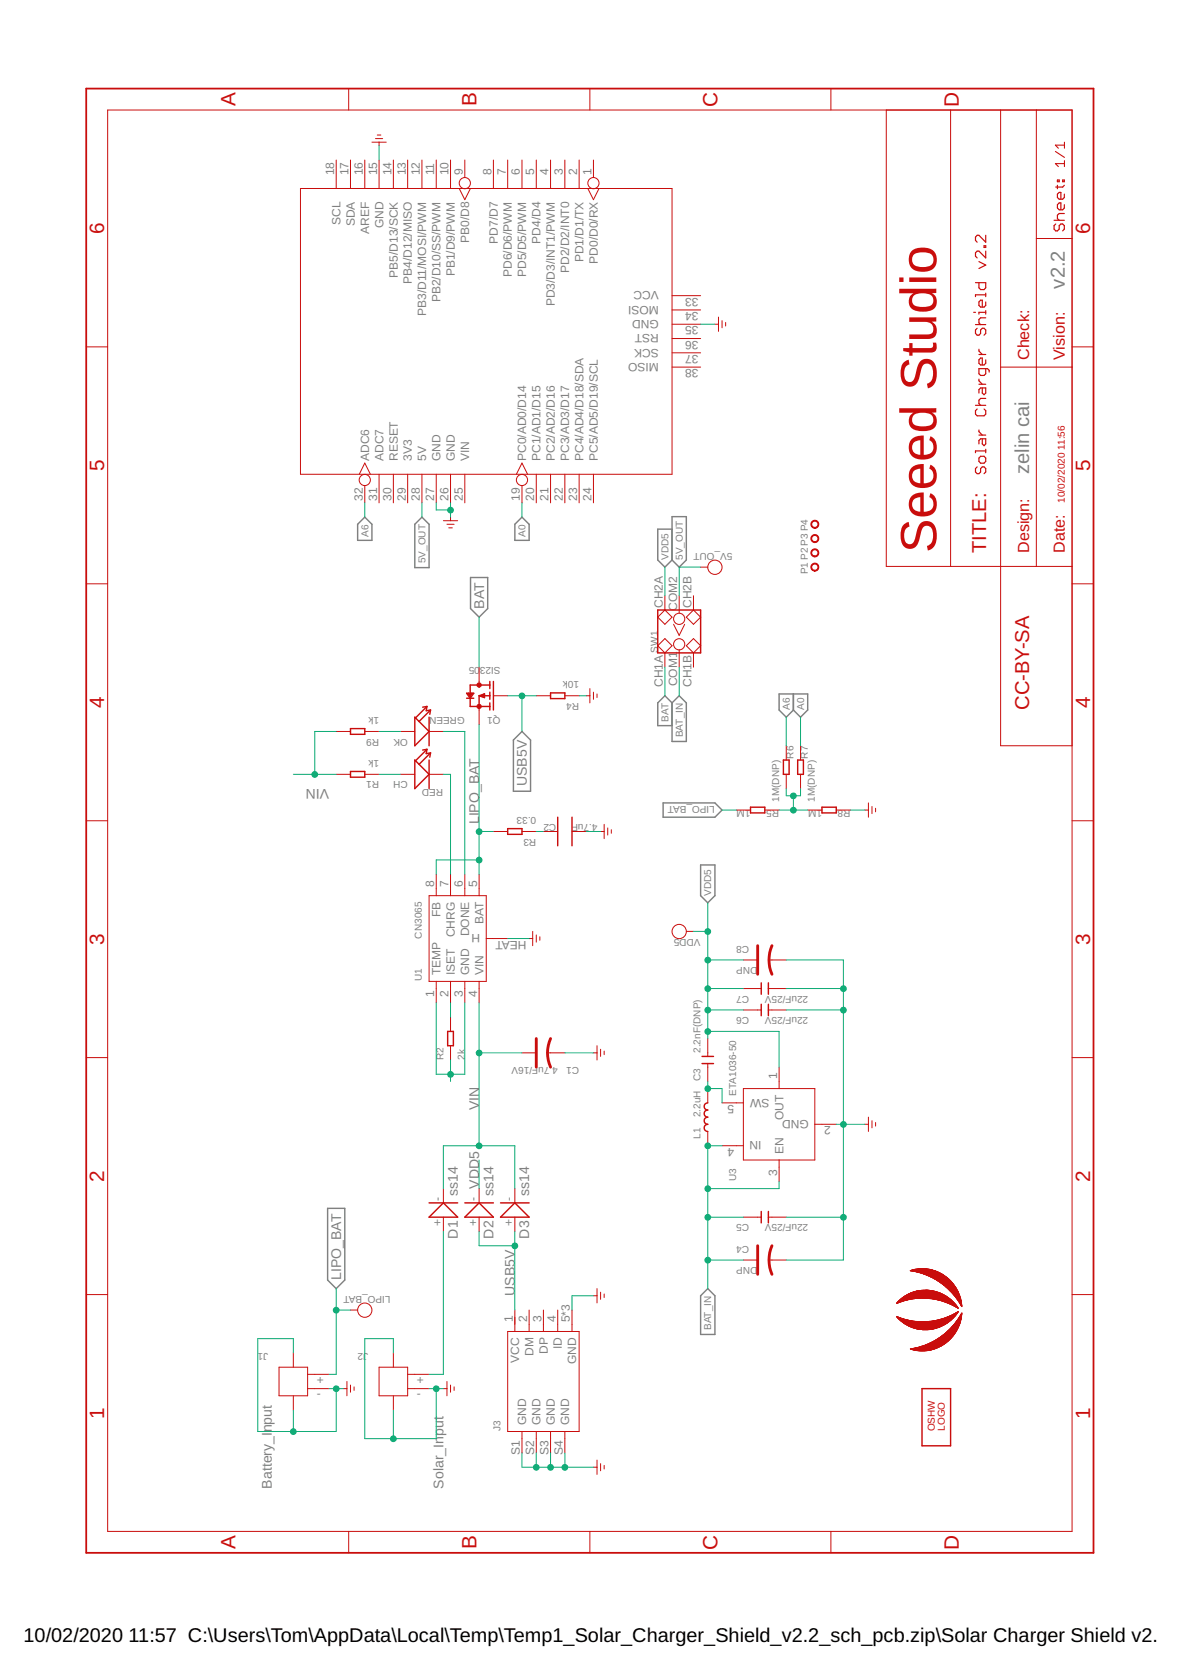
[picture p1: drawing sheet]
<svg xmlns="http://www.w3.org/2000/svg" width="210mm" height="297mm" viewBox="0 0 210 297" stroke-linecap="round" stroke-linejoin="round" font-family="sans-serif">
<defs><g id="words">
<text font-size="9.1" fill="#c90d0c" x="166.4" y="98.3" transform="rotate(-90 166.4 98.3)">Seeed Studio</text>
<g font-size="3.7" fill="#c90d0c">
<text x="41.8" y="18.9" transform="rotate(-90 41.8 18.9)">A</text>
<text x="84.7" y="18.9" transform="rotate(-90 84.7 18.9)">B</text>
<text x="127.6" y="19" transform="rotate(-90 127.6 19)">C</text>
<text x="170.4" y="19" transform="rotate(-90 170.4 19)">D</text>
<text x="18.5" y="41.6" transform="rotate(-90 18.5 41.6)">6</text>
<text x="193.7" y="41.6" transform="rotate(-90 193.7 41.6)">6</text>
<text x="18.5" y="83.7" transform="rotate(-90 18.5 83.7)">5</text>
<text x="193.7" y="83.7" transform="rotate(-90 193.7 83.7)">5</text>
<text x="18.5" y="125.9" transform="rotate(-90 18.5 125.9)">4</text>
<text x="193.7" y="125.9" transform="rotate(-90 193.7 125.9)">4</text>
<text x="18.5" y="168" transform="rotate(-90 18.5 168)">3</text>
<text x="193.7" y="168" transform="rotate(-90 193.7 168)">3</text>
<text x="18.5" y="210.1" transform="rotate(-90 18.5 210.1)">2</text>
<text x="193.7" y="210.1" transform="rotate(-90 193.7 210.1)">2</text>
<text x="18.5" y="252.2" transform="rotate(-90 18.5 252.2)">1</text>
<text x="193.7" y="252.2" transform="rotate(-90 193.7 252.2)">1</text>
<text x="41.8" y="275.4" transform="rotate(-90 41.8 275.4)">A</text>
<text x="84.7" y="275.4" transform="rotate(-90 84.7 275.4)">B</text>
<text x="127.6" y="275.5" transform="rotate(-90 127.6 275.5)">C</text>
<text x="170.4" y="275.5" transform="rotate(-90 170.4 275.5)">D</text>
</g>
<g font-size="3.6" fill="#808080">
<text x="189.3" y="51.3" transform="rotate(-90 189.3 51.3)">v2.2</text>
<text x="182.9" y="84.3" transform="rotate(-90 182.9 84.3)">zelin cai</text>
</g>
<g font-size="3.6" fill="#c90d0c">
<text x="175.3" y="98.3" transform="rotate(-90 175.3 98.3)">TITLE:</text>
<text x="182.9" y="126.2" transform="rotate(-90 182.9 126.2)">CC-BY-SA</text>
</g>
<g font-size="3.5">
<text x="4.2" y="291.8">10/02/2020</text>
<text x="22.9" y="291.8">11:57 C:\Users\Tom\AppData\Local\Temp\Temp1_Solar_Charger_Shield_v2.2_sch_pcb.zip\Solar Charger Shield v2.2.sc</text>
</g>
<g font-size="2.9" fill="#c90d0c">
<text x="182.9" y="64" transform="rotate(-90 182.9 64)">Check:</text>
<text x="189.3" y="64" transform="rotate(-90 189.3 64)">Vision:</text>
<text x="182.9" y="98.3" transform="rotate(-90 182.9 98.3)">Design:</text>
<text x="189.3" y="98.3" transform="rotate(-90 189.3 98.3)">Date:</text>
</g>
<g font-size="2.5" fill="#808080">
<text x="86" y="108.2" transform="rotate(-90 86 108.2)">BAT</text>
<text x="58.5" y="140.2" transform="rotate(-180 58.5 140.2)">VIN</text>
<text x="93.7" y="139.8" transform="rotate(-90 93.7 139.8)">USB5V</text>
<text x="85.2" y="146.5" transform="rotate(-90 85.2 146.5)">LIPO_BAT</text>
<text x="85.2" y="197.3" transform="rotate(-90 85.2 197.3)">VIN</text>
<text x="81.3" y="212.6" transform="rotate(-90 81.3 212.6)">ss14</text>
<text x="85.2" y="211.3" transform="rotate(-90 85.2 211.3)">VDD5</text>
<text x="87.7" y="212.6" transform="rotate(-90 87.7 212.6)">ss14</text>
<text x="94" y="212.6" transform="rotate(-90 94 212.6)">ss14</text>
<text x="81.3" y="220.2" transform="rotate(-90 81.3 220.2)">D1</text>
<text x="87.7" y="220.2" transform="rotate(-90 87.7 220.2)">D2</text>
<text x="94" y="220.2" transform="rotate(-90 94 220.2)">D3</text>
<text x="60.7" y="227.5" transform="rotate(-90 60.7 227.5)">LIPO_BAT</text>
<text x="91.5" y="230.3" transform="rotate(-90 91.5 230.3)">USB5V</text>
<text x="48.3" y="264.6" transform="rotate(-90 48.3 264.6)">Battery_Input</text>
<text x="78.8" y="264.6" transform="rotate(-90 78.8 264.6)">Solar_Input</text>
</g>
<g font-size="2.1" fill="#808080">
<text x="59.4" y="31.2" transform="rotate(-90 59.4 31.2)">18</text>
<text x="61.9" y="31.2" transform="rotate(-90 61.9 31.2)">17</text>
<text x="64.5" y="31.2" transform="rotate(-90 64.5 31.2)">16</text>
<text x="67" y="31.2" transform="rotate(-90 67 31.2)">15</text>
<text x="69.6" y="31.2" transform="rotate(-90 69.6 31.2)">14</text>
<text x="72.1" y="31.2" transform="rotate(-90 72.1 31.2)">13</text>
<text x="74.6" y="31.2" transform="rotate(-90 74.6 31.2)">12</text>
<text x="77.2" y="31.2" transform="rotate(-90 77.2 31.2)">11</text>
<text x="79.7" y="31.2" transform="rotate(-90 79.7 31.2)">10</text>
<text x="82.3" y="31.2" transform="rotate(-90 82.3 31.2)">9</text>
<text x="87.3" y="31.2" transform="rotate(-90 87.3 31.2)">8</text>
<text x="89.9" y="31.2" transform="rotate(-90 89.9 31.2)">7</text>
<text x="92.4" y="31.2" transform="rotate(-90 92.4 31.2)">6</text>
<text x="95" y="31.2" transform="rotate(-90 95 31.2)">5</text>
<text x="97.5" y="31.2" transform="rotate(-90 97.5 31.2)">4</text>
<text x="100" y="31.2" transform="rotate(-90 100 31.2)">3</text>
<text x="102.6" y="31.2" transform="rotate(-90 102.6 31.2)">2</text>
<text x="105.1" y="31.2" transform="rotate(-90 105.1 31.2)">1</text>
<text x="60.5" y="40" transform="rotate(-90 60.5 40)">SCL</text>
<text x="63.1" y="40.2" transform="rotate(-90 63.1 40.2)">SDA</text>
<text x="65.6" y="41.5" transform="rotate(-90 65.6 41.5)">AREF</text>
<text x="68.1" y="40.6" transform="rotate(-90 68.1 40.6)">GND</text>
<text x="83.4" y="43.2" transform="rotate(-90 83.4 43.2)">PB0/D8</text>
<text x="88.5" y="43.3" transform="rotate(-90 88.5 43.3)">PD7/D7</text>
<text x="96.1" y="43.3" transform="rotate(-90 96.1 43.3)">PD4/D4</text>
<text x="103.7" y="46.6" transform="rotate(-90 103.7 46.6)">PD1/D1/TX</text>
<text x="106.2" y="46.9" transform="rotate(-90 106.2 46.9)">PD0/D0/RX</text>
<text x="70.7" y="49.4" transform="rotate(-90 70.7 49.4)">PB5/D13/SCK</text>
<text x="73.2" y="50.4" transform="rotate(-90 73.2 50.4)">PB4/D12/MISO</text>
<text x="78.3" y="53.7" transform="rotate(-90 78.3 53.7)">PB2/D10/SS/PWM</text>
<text x="80.8" y="49.1" transform="rotate(-90 80.8 49.1)">PB1/D9/PWM</text>
<text x="91" y="49.2" transform="rotate(-90 91 49.2)">PD6/D6/PWM</text>
<text x="93.5" y="49.2" transform="rotate(-90 93.5 49.2)">PD5/D5/PWM</text>
<text x="101.2" y="48.6" transform="rotate(-90 101.2 48.6)">PD2/D2/INT0</text>
<text x="117.1" y="51.8" transform="rotate(-180 117.1 51.8)">VCC</text>
<text x="124.1" y="52.9" transform="rotate(-180 124.1 52.9)">33</text>
<text x="75.8" y="56.2" transform="rotate(-90 75.8 56.2)">PB3/D11/MOSI/PWM</text>
<text x="98.6" y="54.5" transform="rotate(-90 98.6 54.5)">PD3/D3/INT1/PWM</text>
<text x="117.1" y="59.4" transform="rotate(-180 117.1 59.4)">RST</text>
<text x="117.1" y="54.3" transform="rotate(-180 117.1 54.3)">MOSI</text>
<text x="117.1" y="56.9" transform="rotate(-180 117.1 56.9)">GND</text>
<text x="124.1" y="55.5" transform="rotate(-180 124.1 55.5)">34</text>
<text x="124.1" y="58" transform="rotate(-180 124.1 58)">35</text>
<text x="117.1" y="62" transform="rotate(-180 117.1 62)">SCK</text>
<text x="117.1" y="64.5" transform="rotate(-180 117.1 64.5)">MISO</text>
<text x="124.1" y="60.5" transform="rotate(-180 124.1 60.5)">36</text>
<text x="124.1" y="63.1" transform="rotate(-180 124.1 63.1)">37</text>
<text x="124.1" y="65.6" transform="rotate(-180 124.1 65.6)">38</text>
<text x="65.6" y="82" transform="rotate(-90 65.6 82)">ADC6</text>
<text x="68.1" y="82" transform="rotate(-90 68.1 82)">ADC7</text>
<text x="70.7" y="82" transform="rotate(-90 70.7 82)">RESET</text>
<text x="73.2" y="82" transform="rotate(-90 73.2 82)">3V3</text>
<text x="75.8" y="82" transform="rotate(-90 75.8 82)">5V</text>
<text x="78.3" y="82" transform="rotate(-90 78.3 82)">GND</text>
<text x="80.8" y="82" transform="rotate(-90 80.8 82)">GND</text>
<text x="83.4" y="82" transform="rotate(-90 83.4 82)">VIN</text>
<text x="93.5" y="82" transform="rotate(-90 93.5 82)">PC0/AD0/D14</text>
<text x="96.1" y="82" transform="rotate(-90 96.1 82)">PC1/AD1/D15</text>
<text x="98.6" y="82" transform="rotate(-90 98.6 82)">PC2/AD2/D16</text>
<text x="101.2" y="82" transform="rotate(-90 101.2 82)">PC3/AD3/D17</text>
<text x="103.7" y="82" transform="rotate(-90 103.7 82)">PC4/AD4/D18/SDA</text>
<text x="106.2" y="82" transform="rotate(-90 106.2 82)">PC5/AD5/D19/SCL</text>
<text x="64.5" y="89" transform="rotate(-90 64.5 89)">32</text>
<text x="67" y="89" transform="rotate(-90 67 89)">31</text>
<text x="69.6" y="89" transform="rotate(-90 69.6 89)">30</text>
<text x="72.1" y="89" transform="rotate(-90 72.1 89)">29</text>
<text x="74.6" y="89" transform="rotate(-90 74.6 89)">28</text>
<text x="77.2" y="89" transform="rotate(-90 77.2 89)">27</text>
<text x="79.7" y="89" transform="rotate(-90 79.7 89)">26</text>
<text x="82.3" y="89" transform="rotate(-90 82.3 89)">25</text>
<text x="92.4" y="89" transform="rotate(-90 92.4 89)">19</text>
<text x="95" y="89" transform="rotate(-90 95 89)">20</text>
<text x="97.5" y="89" transform="rotate(-90 97.5 89)">21</text>
<text x="100" y="89" transform="rotate(-90 100 89)">22</text>
<text x="102.6" y="89" transform="rotate(-90 102.6 89)">23</text>
<text x="105.1" y="89" transform="rotate(-90 105.1 89)">24</text>
<text x="117.8" y="108.1" transform="rotate(-90 117.8 108.1)">CH2A</text>
<text x="120.4" y="108.6" transform="rotate(-90 120.4 108.6)">COM2</text>
<text x="122.9" y="108.1" transform="rotate(-90 122.9 108.1)">CH2B</text>
<text x="117.8" y="122.1" transform="rotate(-90 117.8 122.1)">CH1A</text>
<text x="120.4" y="122" transform="rotate(-90 120.4 122)">COM1</text>
<text x="122.9" y="122.1" transform="rotate(-90 122.9 122.1)">CH1B</text>
<text x="77.2" y="157.6" transform="rotate(-90 77.2 157.6)">8</text>
<text x="79.7" y="157.6" transform="rotate(-90 79.7 157.6)">7</text>
<text x="82.3" y="157.6" transform="rotate(-90 82.3 157.6)">6</text>
<text x="84.8" y="157.6" transform="rotate(-90 84.8 157.6)">5</text>
<text x="78.3" y="163" transform="rotate(-90 78.3 163)">FB</text>
<text x="80.8" y="166.6" transform="rotate(-90 80.8 166.6)">CHRG</text>
<text x="83.4" y="166.5" transform="rotate(-90 83.4 166.5)">DONE</text>
<text x="85.4" y="166.1" transform="rotate(-180 85.4 166.1)">H</text>
<text x="85.9" y="164.3" transform="rotate(-90 85.9 164.3)">BAT</text>
<text x="93.6" y="167.2" transform="rotate(-180 93.6 167.2)">HEAT</text>
<text x="78.3" y="173.4" transform="rotate(-90 78.3 173.4)">TEMP</text>
<text x="80.8" y="173.4" transform="rotate(-90 80.8 173.4)">ISET</text>
<text x="83.4" y="173.4" transform="rotate(-90 83.4 173.4)">GND</text>
<text x="85.9" y="173.4" transform="rotate(-90 85.9 173.4)">VIN</text>
<text x="77.2" y="177.3" transform="rotate(-90 77.2 177.3)">1</text>
<text x="79.7" y="177.3" transform="rotate(-90 79.7 177.3)">2</text>
<text x="82.3" y="177.3" transform="rotate(-90 82.3 177.3)">3</text>
<text x="84.8" y="177.3" transform="rotate(-90 84.8 177.3)">4</text>
<text x="138.1" y="191.9" transform="rotate(-90 138.1 191.9)">1</text>
<text x="130.5" y="196.4" transform="rotate(-180 130.5 196.4)">5</text>
<text x="136.8" y="195.3" transform="rotate(-180 136.8 195.3)">SW</text>
<text x="135.3" y="202.9" transform="rotate(-180 135.3 202.9)">IN</text>
<text x="139.2" y="199.1" transform="rotate(-90 139.2 199.1)">OUT</text>
<text x="143.8" y="199.1" transform="rotate(-180 143.8 199.1)">GND</text>
<text x="147.6" y="200.2" transform="rotate(-180 147.6 200.2)">2</text>
<text x="130.5" y="204" transform="rotate(-180 130.5 204)">4</text>
<text x="138.1" y="209" transform="rotate(-90 138.1 209)">3</text>
<text x="139.2" y="205.1" transform="rotate(-90 139.2 205.1)">EN</text>
<text x="78.5" y="213.5" transform="rotate(-90 78.5 213.5)">-</text>
<text x="84.8" y="213.5" transform="rotate(-90 84.8 213.5)">-</text>
<text x="91.1" y="213.5" transform="rotate(-90 91.1 213.5)">-</text>
<text x="78.5" y="218" transform="rotate(-90 78.5 218)">+</text>
<text x="84.8" y="218" transform="rotate(-90 84.8 218)">+</text>
<text x="91.1" y="218" transform="rotate(-90 91.1 218)">+</text>
<text x="91.1" y="235.1" transform="rotate(-90 91.1 235.1)">1</text>
<text x="93.7" y="235.1" transform="rotate(-90 93.7 235.1)">2</text>
<text x="96.2" y="235.1" transform="rotate(-90 96.2 235.1)">3</text>
<text x="98.8" y="235.1" transform="rotate(-90 98.8 235.1)">4</text>
<text x="99.9" y="239.9" transform="rotate(-90 99.9 239.9)">ID</text>
<text x="101.3" y="235.1" transform="rotate(-90 101.3 235.1)">5*3</text>
<text x="57.6" y="244.7" transform="rotate(-180 57.6 244.7)">+</text>
<text x="75.3" y="244.7" transform="rotate(-180 75.3 244.7)">+</text>
<text x="92.3" y="242.3" transform="rotate(-90 92.3 242.3)">VCC</text>
<text x="94.8" y="241.1" transform="rotate(-90 94.8 241.1)">DM</text>
<text x="97.3" y="240.7" transform="rotate(-90 97.3 240.7)">DP</text>
<text x="102.4" y="242.5" transform="rotate(-90 102.4 242.5)">GND</text>
<text x="57" y="247.2" transform="rotate(-180 57 247.2)">-</text>
<text x="74.8" y="247.2" transform="rotate(-180 74.8 247.2)">-</text>
<text x="93.5" y="253.4" transform="rotate(-90 93.5 253.4)">GND</text>
<text x="96.1" y="253.4" transform="rotate(-90 96.1 253.4)">GND</text>
<text x="98.6" y="253.4" transform="rotate(-90 98.6 253.4)">GND</text>
<text x="101.2" y="253.4" transform="rotate(-90 101.2 253.4)">GND</text>
<text x="92.4" y="258.7" transform="rotate(-90 92.4 258.7)">S1</text>
<text x="95" y="258.7" transform="rotate(-90 95 258.7)">S2</text>
<text x="97.5" y="258.7" transform="rotate(-90 97.5 258.7)">S3</text>
<text x="100" y="258.7" transform="rotate(-90 100 258.7)">S4</text>
</g>
<g font-size="1.8" fill="#c90d0c">
<text x="189.3" y="80" transform="rotate(-90 189.3 80)">11:56</text>
<text x="189.3" y="89.4" transform="rotate(-90 189.3 89.4)">10/02/2020</text>
<text x="166.2" y="254.5" transform="rotate(-90 166.2 254.5)">OSHW</text>
<text x="167.9" y="254.3" transform="rotate(-90 167.9 254.3)">LOGO</text>
</g>
<g font-size="1.8" fill="#808080">
<text x="65.5" y="95.4" transform="rotate(-90 65.5 95.4)">A6</text>
<text x="93.4" y="95.4" transform="rotate(-90 93.4 95.4)">A0</text>
<text x="75.6" y="100.1" transform="rotate(-90 75.6 100.1)">5V_OUT</text>
<text x="118.8" y="99.5" transform="rotate(-90 118.8 99.5)">VDD5</text>
<text x="121.3" y="99.5" transform="rotate(-90 121.3 99.5)">5V_OUT</text>
<text x="130.2" y="98.3" transform="rotate(-180 130.2 98.3)">5V_OUT</text>
<text x="143.6" y="102.1" transform="rotate(-90 143.6 102.1)">P1 P2 P3 P4</text>
<text x="89" y="118.6" transform="rotate(-180 89 118.6)">SI2305</text>
<text x="116.9" y="116.1" transform="rotate(-90 116.9 116.1)">SW1</text>
<text x="102.9" y="121.1" transform="rotate(-180 102.9 121.1)">10k</text>
<text x="102.9" y="124.9" transform="rotate(-180 102.9 124.9)">R4</text>
<text x="67.4" y="127.5" transform="rotate(-180 67.4 127.5)">1k</text>
<text x="67.4" y="131.3" transform="rotate(-180 67.4 131.3)">R9</text>
<text x="72.5" y="131.3" transform="rotate(-180 72.5 131.3)">OK</text>
<text x="82.6" y="127.5" transform="rotate(-180 82.6 127.5)">GREEN</text>
<text x="89" y="127.5" transform="rotate(-180 89 127.5)">Q1</text>
<text x="118.8" y="128.3" transform="rotate(-90 118.8 128.3)">BAT</text>
<text x="121.3" y="131.1" transform="rotate(-90 121.3 131.1)">BAT_IN</text>
<text x="140.4" y="126.2" transform="rotate(-90 140.4 126.2)">A6</text>
<text x="142.9" y="126.2" transform="rotate(-90 142.9 126.2)">A0</text>
<text x="67.4" y="135.1" transform="rotate(-180 67.4 135.1)">1k</text>
<text x="141" y="134.8" transform="rotate(-90 141 134.8)">R6</text>
<text x="143.6" y="134.8" transform="rotate(-90 143.6 134.8)">R7</text>
<text x="67.4" y="138.9" transform="rotate(-180 67.4 138.9)">R1</text>
<text x="72.5" y="138.9" transform="rotate(-180 72.5 138.9)">CH</text>
<text x="78.8" y="140.2" transform="rotate(-180 78.8 140.2)">RED</text>
<text x="127.1" y="143.4" transform="rotate(-180 127.1 143.4)">LIPO_BAT</text>
<text x="133.4" y="144" transform="rotate(-180 133.4 144)">1M</text>
<text x="138.5" y="144" transform="rotate(-180 138.5 144)">R5</text>
<text x="138.5" y="142.5" transform="rotate(-90 138.5 142.5)">1M(DNP)</text>
<text x="144.8" y="142.5" transform="rotate(-90 144.8 142.5)">1M(DNP)</text>
<text x="146.1" y="144" transform="rotate(-180 146.1 144)">1M</text>
<text x="151.2" y="144" transform="rotate(-180 151.2 144)">R8</text>
<text x="95.3" y="145.3" transform="rotate(-180 95.3 145.3)">0.33</text>
<text x="95.3" y="149.1" transform="rotate(-180 95.3 149.1)">R3</text>
<text x="98.9" y="146.5" transform="rotate(-180 98.9 146.5)">C2</text>
<text x="106.2" y="146.5" transform="rotate(-180 106.2 146.5)">4.7uF</text>
<text x="126.4" y="159.2" transform="rotate(-90 126.4 159.2)">VDD5</text>
<text x="75" y="166.8" transform="rotate(-90 75 166.8)">CN3065</text>
<text x="124.5" y="166.8" transform="rotate(-180 124.5 166.8)">VDD5</text>
<text x="133.1" y="168.1" transform="rotate(-180 133.1 168.1)">C8</text>
<text x="134.6" y="171.9" transform="rotate(-180 134.6 171.9)">DNP</text>
<text x="75" y="174.5" transform="rotate(-90 75 174.5)">U1</text>
<text x="133.1" y="177" transform="rotate(-180 133.1 177)">C7</text>
<text x="143.7" y="177" transform="rotate(-180 143.7 177)">22uF/25V</text>
<text x="133.1" y="180.8" transform="rotate(-180 133.1 180.8)">C6</text>
<text x="143.7" y="180.8" transform="rotate(-180 143.7 180.8)">22uF/25V</text>
<text x="78.8" y="188.4" transform="rotate(-90 78.8 188.4)">R2</text>
<text x="82.6" y="188.4" transform="rotate(-90 82.6 188.4)">2k</text>
<text x="99.1" y="189.7" transform="rotate(-180 99.1 189.7)">4.7uF/16V</text>
<text x="102.9" y="189.7" transform="rotate(-180 102.9 189.7)">C1</text>
<text x="124.5" y="187.2" transform="rotate(-90 124.5 187.2)">2.2nF(DNP)</text>
<text x="124.5" y="192.2" transform="rotate(-90 124.5 192.2)">C3</text>
<text x="130.9" y="194.8" transform="rotate(-90 130.9 194.8)">ETA1036-50</text>
<text x="124.5" y="202.4" transform="rotate(-90 124.5 202.4)">L1</text>
<text x="124.5" y="198.6" transform="rotate(-90 124.5 198.6)">2.2uH</text>
<text x="130.9" y="210" transform="rotate(-90 130.9 210)">U3</text>
<text x="133.1" y="217.6" transform="rotate(-180 133.1 217.6)">C5</text>
<text x="133.1" y="221.4" transform="rotate(-180 133.1 221.4)">C4</text>
<text x="143.7" y="217.6" transform="rotate(-180 143.7 217.6)">22uF/25V</text>
<text x="134.6" y="225.3" transform="rotate(-180 134.6 225.3)">DNP</text>
<text x="69.4" y="230.3" transform="rotate(-180 69.4 230.3)">LIPO_BAT</text>
<text x="126.4" y="236.5" transform="rotate(-90 126.4 236.5)">BAT_IN</text>
<text x="47.7" y="240.5" transform="rotate(-180 47.7 240.5)">J1</text>
<text x="64.6" y="240.5" transform="rotate(-180 64.6 240.5)">2</text>
<text x="65.5" y="240.5" transform="rotate(-180 65.5 240.5)">J</text>
<text x="89" y="254.5" transform="rotate(-90 89 254.5)">J3</text>
</g>
</g></defs>
<g fill="none" stroke="#808080" stroke-width=".25">
<path d="M63.6 93.2l1.2-1.3 1.3 1.3v2.9h-2.5zM75 91.9l1.3 1.3v7.7h-2.6v-7.7zM92.8 91.9l1.2 1.3v2.9h-2.5v-2.9zM119.4 94.1h-2.5v5.4l1.3 1.3 1.2-1.3M119.4 91.8h2.6v7.7l-1.3 1.3-1.3-1.3zM83.6 102.7h3.1v5.5l-1.5 1.5-1.6-1.5zM91.2 131.6l1.6-1.6 1.5 1.6v9.1h-3.1zM119.4 124.9l-1.2-1.2-1.3 1.2v4.1h2.5M120.7 123.7l1.3 1.2v6.9h-2.6v-6.9zM138.5 123.4h5.1v2.8l-1.3 1.3-1.3-1.3-1.3 1.3-1.2-1.3zM141 123.4v2.8M117.9 142.7h9.2l1.2 1.3-1.2 1.3h-9.2z"/>
<path d="M124.5 153.8h2.6v5.4l-1.3 1.3-1.3-1.3zM58.2 214.8h3.1v12.7l-1.5 1.6-1.6-1.6zM125.8 229.1l1.3 1.2v6.9h-2.6v-6.9z"/>
</g>
<g fill="none" stroke="#c90d0c" stroke-width=".25">
<path d="M116.9 108.4h7.6v7.7h-7.6zM62.3 137.1h2.5v1.1h-2.5zM62.3 129.5h2.5v1h-2.5zM73.7 127.5l2.6 2.5-2.6 2.6zM73.7 135.1l2.6 2.5-2.6 2.6zM75.9 133.2l-2 2M75.9 133.2l-.8 .1M75.9 133.2l-.1 .8 .7-.2M75.9 125.6l-2 2M75.9 125.6l-.8 .1M75.9 125.6l-.1 .7 .7-.1M76.3 127.5v5.1"/>
<path d="M76.3 135.1v5.1M76.5 133.8l-2 2.1M76.5 133.8l-.1 .8M76.5 126.2l-2 2M76.5 126.2l-.1 .8M82.9 123.2h1.3l-.6 .9zM82.9 124.1h1.3M83.2 123.2l.4 .5M83.2 123.4l.4 .3M83.9 123.2l-.3 .5M83.9 123.4l-.3 .3M85.2 123.7v1.9"/>
<path d="M85.2 123.7l.9 .3M85.5 123.7h1.6M85.5 123.7l.6 .3M86.1 123.4l-.9 .3M86.1 123.4v.6M86.1 123.4l-.6 .3M86.1 123.4l-.4 .4M87.1 121.8h-3.5v3.8h3.5M87.1 121.1v1.3M87.1 123v1.3M87.1 124.9v1.3M87.7 121.1v5.1"/>
<path d="M97.9 123.2h2.5v1h-2.5zM139.2 135.1h1.1v2.5h-1.1zM141.8 135.1h1v2.5h-1zM90.2 147.3h2.6v1h-2.6zM99.1 145.3v5M101.7 145.3v5M133.4 143.5h2.5v1h-2.5zM146.1 143.5h2.5v1h-2.5zM135.3 174.7v2M135.3 178.5v2.1M136.6 174.7v2M136.6 178.5v2.1"/>
<path d="M79.6 183.3h1v2.6h-1zM124.8 189.1h2M124.8 187.8h2M125.8 196a.63 .63 0 0 0-.6 .7 .63 .63 0 0 0 .6 .6 .63 .63 0 0 0-.6 .7 .63 .63 0 0 0 .6 .6 .63 .63 0 0 0-.6 .6 .63 .63 0 0 0 .6 .7 .63 .63 0 0 0-.6 .6 .63 .63 0 0 0 .6 .6M76.3 213.8h5M78.8 213.8l2.5 2.6h-5zM82.6 213.8h5.1M85.2 213.8l2.5 2.6h-5.1zM89 213.8h5M91.5 213.8l2.5 2.6h-5zM135.3 215.3v2.1M136.6 215.3v2.1"/>
<path d="M163.9 246.8h5.1v10.2h-5.1z"/>
</g>
<g fill="none" stroke="#c90d0c" stroke-width=".18">
<path d="M19.1 19.6h171.4v252.6h-171.4zM62 15.7v3.9M104.8 15.7v3.9M147.7 15.7v3.9M157.5 19.6v81.1h33M169 19.6v81.1M177.8 19.6v81.1M184.2 19.6v81.1M53.4 33.5h66v50.8h-66zM59.8 28.4v5.1M62.3 28.4v5.1M64.8 28.4v5.1"/>
<path d="M66.1 25.3h2.5M66.7 24.6h1.3M67.1 24h.6M67.4 25.3v.6M67.4 28.4v5.1M69.9 28.4v5.1M72.5 28.4v5.1M75 28.4v5.1M77.5 28.4v5.1M80.1 28.4v5.1M81.6 33.5l1 2 1-2M82.6 28.4v3.1"/>
<path d="M87.7 28.4v5.1M90.2 28.4v5.1M92.8 28.4v5.1M95.3 28.4v5.1M97.9 28.4v5.1M100.4 28.4v5.1M102.9 28.4v5.1M104.5 33.5l1 2 1-2M105.5 28.4v3.1M119.4 57.6h5.1M119.4 52.6h5.1M119.4 55.1h5.1"/>
<path d="M127.1 57.6h.6M127.7 56.4v2.5M128.3 57v1.3M129 57.3v.7M184.2 42.4h6.3M15.3 61.7h3.8M119.4 60.2h5.1M119.4 62.7h5.1M119.4 65.3h5.1M177.8 65.3h12.7M190.5 61.7h3.9M63.9 84.3l.9-2 1 2"/>
<path d="M64.8 86.3v3.1M67.4 84.3v5.1M69.9 84.3v5.1M72.5 84.3v5.1M75 84.3v5.1M77.5 84.3v5.1M78.8 92.6h2.5M79.4 93.2h1.3M79.8 93.8h.6M80.1 84.3v5.1M80.1 91.9v.7M82.6 84.3v5.1"/>
<path d="M91.8 84.3l1-2 1 2M92.8 86.3v3.1M95.3 84.3v5.1M97.9 84.3v5.1M100.4 84.3v5.1M102.9 84.3v5.1M105.5 84.3v5.1M15.3 103.8h3.8M85.2 118.6v3.2M116.9 114.8l1.3-1.3 1.2 1.3-1.2 1.3zM116.9 109.7l1.3-1.3 1.2 1.3-1.2 1.3zM118.2 105.9v2.5"/>
<path d="M118.2 116.1v2.5M119.7 111l1 1.9 1-1.9M120.7 105.9v3.1M120.7 115.5v3.1M122 109.7l1.3-1.3 1.2 1.3-1.2 1.3zM122 114.8l1.3-1.3 1.2 1.3-1.2 1.3zM123.3 105.9v2.5M123.3 116.1v2.5M124.5 100.8h1.3M177.8 100.8v31.8h12.7M190.5 103.8h3.9M59.8 137.6h2.5"/>
<path d="M59.8 130h2.5M64.8 137.6h2.6M64.8 130h2.6M71.2 137.6h2.5M71.2 130h2.5M76.3 137.6h2.5M76.3 130h2.5M85.2 123.7h.3M85.2 125.6v3.2M87.7 123.7h2.5M95.3 123.7h2.6M100.4 123.7h2.5"/>
<path d="M104.2 123.7h.6M104.8 122.4v2.5M105.5 123v1.3M106.1 123.4v.6M139.7 132.6v2.5M139.7 137.6v2.6M142.3 132.6v2.5M142.3 137.6v2.6M15.3 145.9h3.8M76.3 159.2h10.1v15.3h-10.1zM77.5 155.4v3.8M80.1 155.4v3.8"/>
<path d="M82.6 155.4v3.8M85.2 155.4v3.8M87.7 147.8h2.5M92.8 147.8h2.5M96.6 147.8h2.5M101.7 147.8h2.5M106.7 147.8h.7M107.4 146.5v2.6M108 147.2v1.2M108.6 147.5v.6M130.9 144h2.5M135.9 144h2.6"/>
<path d="M143.6 144h2.5M148.6 144h2.6M153.7 144h.6M154.3 142.7v2.6M155 143.4v1.2M155.6 143.7v.6M190.5 145.9h3.9M77.5 174.5v3.8M80.1 174.5v3.8M82.6 174.5v3.8M85.2 174.5v3.8M86.4 166.8h3.8"/>
<path d="M94 166.8h.7M94.7 165.6v2.5M95.3 166.2v1.3M95.9 166.5v.7M122 165.6h1.3M132.1 179.5h3.2M132.1 175.7h3.2M132.1 170.6h2.6M136.6 179.5h3.1M136.6 175.7h3.1M136.6 170.6h3.1M15.3 188h3.8"/>
<path d="M80.1 180.8v2.5M80.1 185.9v2.5M92.8 187.2h2.5M97.2 187.2h3.2M105.5 187.2h.6M106.1 185.9v2.5M106.7 186.5v1.3M107.4 186.8v.7M125.8 184.6v3.2M125.8 189.1v3.1M125.8 193.5v2.5M128.3 196h3.8"/>
<path d="M132.1 193.5h12.7v12.7h-12.7zM138.5 189.7v3.8M144.8 199.9h3.8M153.7 199.9h.6M154.3 198.6v2.5M155 199.2v1.3M155.6 199.5v.7M190.5 188h3.9M78.8 211.3v2.5M78.8 216.4v2.5M85.2 211.3v2.5M85.2 216.4v2.5"/>
<path d="M91.5 211.3v2.5M91.5 216.4v2.5M125.8 201.1v2.6M128.3 203.7h3.8M132.1 216.4h3.2M136.6 216.4h3.1M138.5 206.2v3.8M15.3 230.1h3.8M62.3 232.9h1.3M90.2 236.7h12.7v17.8h-12.7zM91.5 232.9v3.8M94 232.9v3.8"/>
<path d="M96.6 232.9v3.8M99.1 232.9v3.8M101.7 232.9v3.8M105.5 230.3h.6M106.1 229.1v2.5M106.7 229.7v1.3M107.4 230v.7M132.1 224h2.6M136.6 224h3.1M190.5 230.1h3.9M49.6 243h5.1v5.1h-5.1zM52.1 240.5v2.5"/>
<path d="M52.1 248.1v2.6M54.7 246.8h3.8M54.7 244.3h3.8M61 246.8h.7M61.7 245.6v2.5M62.3 246.2v1.3M62.9 246.5v.7M67.4 243h5.1v5.1h-5.1zM69.9 240.5v2.5M69.9 248.1v2.6M72.5 246.8h3.8M72.5 244.3h3.8"/>
<path d="M78.8 246.8h.6M79.4 245.6v2.5M80.1 246.2v1.3M80.7 246.5v.7M92.8 254.5v3.8M95.3 254.5v3.8M97.9 254.5v3.8M100.4 254.5v3.8M106.1 259.5v2.6M62 272.2v3.8M104.8 272.2v3.8M105.5 260.8h.6"/>
<path d="M106.7 260.2v1.3M107.4 260.5v.6M147.7 272.2v3.8"/>
<circle cx="82.6" cy="32.6" r=".99"/>
<circle cx="105.5" cy="32.6" r=".99"/>
<circle cx="64.8" cy="85.3" r=".99"/>
<circle cx="92.8" cy="85.3" r=".99"/>
<circle cx="120.7" cy="114.5" r=".99"/>
<circle cx="120.7" cy="110" r=".99"/>
<circle cx="127.1" cy="100.8" r="1.27"/>
<circle cx="120.7" cy="165.6" r="1.27"/>
<circle cx="64.8" cy="232.9" r="1.27"/>
</g>
<g fill="#c90d0c" stroke="#c90d0c" stroke-width=".18">
<path d="M170.9 233.4l.1 .2z"/>
<path d="M170.9 232l.1 .2z"/>
<path d="M170.9 233.5v.3z"/>
<path d="M170.9 231.8v.4z"/>
<path d="M170.9 233.5v.5z"/>
<path d="M170.9 231.6v.6z"/>
<path d="M170.8 233.6l.1 .6z"/>
<path d="M170.8 231.5l.1 .6z"/>
<path d="M170.8 233.6l.1 .7z"/>
<path d="M170.8 231.4l.1 .7z"/>
<path d="M170.8 233.7v.8z"/>
<path d="M170.8 231.2v.8z"/>
<path d="M170.8 233.7v.9z"/>
<path d="M170.8 231.1v.9z"/>
<path d="M170.7 233.7l.1 1z"/>
<path d="M170.7 231l.1 .9z"/>
<path d="M170.7 233.8l.1 1z"/>
<path d="M170.7 230.8l.1 1.1z"/>
<path d="M170.7 233.8v1.1z"/>
<path d="M170.7 230.8v1.1z"/>
<path d="M170.7 233.9v1.1z"/>
<path d="M170.7 230.7v1.1z"/>
<path d="M170.6 233.9l.1 1.1z"/>
<path d="M170.6 230.6l.1 1.2z"/>
<path d="M170.6 233.9v1.2z"/>
<path d="M170.6 230.5v1.2z"/>
<path d="M170.6 234v1.2z"/>
<path d="M170.6 234v1.3z"/>
<path d="M170.6 230.4v1.2z"/>
<path d="M170.5 234.1l.1 1.2z"/>
<path d="M170.5 230.4l.1 1.2z"/>
<path d="M170.5 234.1v1.3z"/>
<path d="M170.5 230.2v1.3z"/>
<path d="M170.5 234.1v1.4z"/>
<path d="M170.5 234.2v1.4z"/>
<path d="M170.5 230.1v1.4z"/>
<path d="M170.4 234.2l.1 1.4z"/>
<path d="M170.4 230l.1 1.4z"/>
<path d="M170.4 234.3l.1 1.4z"/>
<path d="M170.4 234.3v1.5z"/>
<path d="M170.4 229.9v1.4z"/>
<path d="M170.3 234.4l.1 1.4z"/>
<path d="M170.3 229.8l.1 1.5z"/>
<path d="M170.3 234.4v1.5z"/>
<path d="M170.3 229.8v1.4z"/>
<path d="M170.3 234.5v1.5z"/>
<path d="M170.3 233.1v.1z"/>
<path d="M170.3 229.7v1.5z"/>
<path d="M170.2 234.5l.1 1.5z"/>
<path d="M170.2 229.6l.1 1.6z"/>
<path d="M170.2 234.5l.1 1.6z"/>
<path d="M170.2 233.2l.1 .1z"/>
<path d="M170.2 232.5h.1z"/>
<path d="M170.2 229.6l.1 1.5z"/>
<path d="M170.2 234.6v1.5z"/>
<path d="M170.2 233.2v.1z"/>
<path d="M170.2 232.4v.1z"/>
<path d="M170.2 229.5v1.6z"/>
<path d="M170.2 234.6v1.6z"/>
<path d="M170.2 229.4v1.7z"/>
<path d="M170.2 234.7v1.5z"/>
<path d="M170.2 233.2v.2z"/>
<path d="M170.2 232.3v.2z"/>
<path d="M170.2 229.4v1.6z"/>
<path d="M170.1 234.7l.1 1.6z"/>
<path d="M170.1 233.2l.1 .2z"/>
<path d="M170.1 232.3l.1 .2z"/>
<path d="M170.1 229.4l.1 1.6z"/>
<path d="M170.1 234.7v1.6z"/>
<path d="M170.1 233.3v.1z"/>
<path d="M170.1 232.3v.2z"/>
<path d="M170.1 229.3v1.6z"/>
<path d="M170.1 233.3v.2z"/>
<path d="M170.1 232.2v.2z"/>
<path d="M170.1 234.8v1.6z"/>
<path d="M170 234.8l.1 1.7z"/>
<path d="M170 233.3l.1 .3z"/>
<path d="M170 232.2l.1 .2z"/>
<path d="M170 229.2l.1 1.6z"/>
<path d="M170 234.9v1.6z"/>
<path d="M170 233.3v.3z"/>
<path d="M170 232.1v.3z"/>
<path d="M170 229.1v1.7z"/>
<path d="M170 234.9v1.7z"/>
<path d="M169.9 234.9l.1 1.7z"/>
<path d="M169.9 233.4l.1 .3z"/>
<path d="M169.9 232.1l.1 .3z"/>
<path d="M169.9 229l.1 1.7z"/>
<path d="M169.9 232l.1 .3z"/>
<path d="M169.9 235v1.7z"/>
<path d="M169.9 233.4v.3z"/>
<path d="M169.9 232v.3z"/>
<path d="M169.9 228.9v1.8z"/>
<path d="M169.9 228.9v1.7z"/>
<path d="M169.8 235.1l.1 1.7z"/>
<path d="M169.8 233.4l.1 .4z"/>
<path d="M169.8 231.9l.1 .4z"/>
<path d="M169.8 228.9l.1 1.7z"/>
<path d="M169.8 228.8l.1 1.8z"/>
<path d="M169.8 235.1v1.8z"/>
<path d="M169.8 233.4v.4z"/>
<path d="M169.8 231.9v.4z"/>
<path d="M169.8 228.8v1.7z"/>
<path d="M169.8 235.2v1.7z"/>
<path d="M169.8 233.5v.4z"/>
<path d="M169.8 231.8v.5z"/>
<path d="M169.7 235.2l.1 1.7z"/>
<path d="M169.7 233.5l.1 .4z"/>
<path d="M169.7 231.8l.1 .4z"/>
<path d="M169.7 228.7l.1 1.8z"/>
<path d="M169.7 235.2l.1 1.8z"/>
<path d="M169.7 233.5l.1 .5z"/>
<path d="M169.7 228.7l.1 1.7z"/>
<path d="M169.7 235.2v1.8z"/>
<path d="M169.7 233.5v.5z"/>
<path d="M169.7 231.8v.4z"/>
<path d="M169.7 228.7v1.7z"/>
<path d="M169.7 235.3v1.7z"/>
<path d="M169.7 231.7v.5z"/>
<path d="M169.7 228.6v1.8z"/>
<path d="M169.7 235.3v1.8z"/>
<path d="M169.7 233.6v.4z"/>
<path d="M169.7 228.6v1.7z"/>
<path d="M169.6 235.4l.1 1.7z"/>
<path d="M169.6 233.5l.1 .6z"/>
<path d="M169.6 231.7l.1 .5z"/>
<path d="M169.6 228.6l.1 1.7z"/>
<path d="M169.6 235.4v1.8z"/>
<path d="M169.6 233.6v.5z"/>
<path d="M169.6 231.6v.6z"/>
<path d="M169.6 228.5v1.8z"/>
<path d="M169.6 228.5v1.7z"/>
<path d="M169.5 235.5l.1 1.7z"/>
<path d="M169.5 233.6l.1 .5z"/>
<path d="M169.5 231.6l.1 .6z"/>
<path d="M169.5 228.4l.1 1.9z"/>
<path d="M169.5 235.5l.1 1.8z"/>
<path d="M169.5 231.6l.1 .5z"/>
<path d="M169.5 228.4l.1 1.8z"/>
<path d="M169.5 235.5v1.8z"/>
<path d="M169.5 233.6v.6z"/>
<path d="M169.5 231.5v.6z"/>
<path d="M169.5 228.4v1.7z"/>
<path d="M169.5 228.3v1.8z"/>
<path d="M169.4 235.6l.1 1.8z"/>
<path d="M169.4 233.6l.1 .6z"/>
<path d="M169.4 231.5l.1 .6z"/>
<path d="M169.4 228.3l.1 1.8z"/>
<path d="M169.4 233.7l.1 .6z"/>
<path d="M169.4 235.6v1.8z"/>
<path d="M169.4 233.6v.7z"/>
<path d="M169.4 231.4v.7z"/>
<path d="M169.4 228.2v1.8z"/>
<path d="M169.4 235.6v1.9z"/>
<path d="M169.4 233.7v.6z"/>
<path d="M169.3 235.7l.1 1.8z"/>
<path d="M169.3 233.7l.1 .6z"/>
<path d="M169.3 231.4l.1 .6z"/>
<path d="M169.3 228.2l.1 1.8z"/>
<path d="M169.3 233.7l.1 .7z"/>
<path d="M169.3 228.1l.1 1.9z"/>
<path d="M169.3 235.8v1.8z"/>
<path d="M169.3 233.7v.7z"/>
<path d="M169.3 231.3v.7z"/>
<path d="M169.3 228.1v1.8z"/>
<path d="M169.2 235.8l.1 1.8z"/>
<path d="M169.2 233.7l.1 .7z"/>
<path d="M169.2 231.3l.1 .7z"/>
<path d="M169.2 228.1l.1 1.8z"/>
<path d="M169.2 235.8v1.8z"/>
<path d="M169.2 233.7v.8z"/>
<path d="M169.2 231.2v.8z"/>
<path d="M169.2 228v1.8z"/>
<path d="M169.2 235.8v1.9z"/>
<path d="M169.2 233.8v.7z"/>
<path d="M169.2 235.9v1.8z"/>
<path d="M169.2 231.2v.7z"/>
<path d="M169.2 227.9v1.9z"/>
<path d="M169.1 235.9l.1 1.8z"/>
<path d="M169.1 233.8l.1 .7z"/>
<path d="M169.1 231.2l.1 .7z"/>
<path d="M169.1 227.9l.1 1.9z"/>
<path d="M169.1 235.9v1.9z"/>
<path d="M169.1 233.8v.8z"/>
<path d="M169.1 231.1v.8z"/>
<path d="M169.1 227.9v1.8z"/>
<path d="M169.1 236v1.8z"/>
<path d="M169 236l.1 1.8z"/>
<path d="M169 233.8l.1 .9z"/>
<path d="M169 231.1l.1 .8z"/>
<path d="M169 227.8l.1 1.9z"/>
<path d="M169 233.8l.1 .8z"/>
<path d="M169 227.8l.1 1.8z"/>
<path d="M169 236.1v1.8z"/>
<path d="M169 233.8v.9z"/>
<path d="M169 231.1v.8z"/>
<path d="M169 227.8v1.8z"/>
<path d="M169 233.9v.8z"/>
<path d="M169 231v.8z"/>
<path d="M169 227.7v1.9z"/>
<path d="M168.9 236.1l.1 1.9z"/>
<path d="M168.9 233.9l.1 .8z"/>
<path d="M168.9 231l.1 .8z"/>
<path d="M168.9 227.7l.1 1.9z"/>
<path d="M168.9 236.2l.1 1.8z"/>
<path d="M168.9 227.7l.1 1.8z"/>
<path d="M168.9 236.2v1.8z"/>
<path d="M168.9 233.9v.9z"/>
<path d="M168.9 231v.8z"/>
<path d="M168.9 227.6v1.9z"/>
<path d="M168.8 236.2l.1 1.8z"/>
<path d="M168.8 233.9l.1 .9z"/>
<path d="M168.8 230.9l.1 .9z"/>
<path d="M168.8 227.6l.1 1.9z"/>
<path d="M168.8 236.2l.1 1.9z"/>
<path d="M168.8 236.3v1.8z"/>
<path d="M168.8 233.9v.9z"/>
<path d="M168.8 230.9v.9z"/>
<path d="M168.8 227.6v1.8z"/>
<path d="M168.8 234v.8z"/>
<path d="M168.8 227.5v1.9z"/>
<path d="M168.8 233.9v1z"/>
<path d="M168.8 230.8v1z"/>
<path d="M168.7 236.3l.1 1.9z"/>
<path d="M168.7 234l.1 .9z"/>
<path d="M168.7 230.8l.1 .9z"/>
<path d="M168.7 227.5l.1 1.9z"/>
<path d="M168.7 236.3v1.9z"/>
<path d="M168.7 234v.9z"/>
<path d="M168.7 230.8v1z"/>
<path d="M168.7 227.5v1.8z"/>
<path d="M168.7 236.4v1.8z"/>
<path d="M168.7 230.8v.9z"/>
<path d="M168.7 227.4v1.9z"/>
<path d="M168.6 236.4l.1 1.9z"/>
<path d="M168.6 234l.1 .9z"/>
<path d="M168.6 230.8l.1 .9z"/>
<path d="M168.6 227.4l.1 1.8z"/>
<path d="M168.6 236.5v1.8z"/>
<path d="M168.6 234v1z"/>
<path d="M168.6 230.8v.9z"/>
<path d="M168.6 227.4v1.8z"/>
<path d="M168.6 234.1v.9z"/>
<path d="M168.6 230.7v1z"/>
<path d="M168.5 236.5l.1 1.9z"/>
<path d="M168.5 234.1l.1 .9z"/>
<path d="M168.5 230.7l.1 .9z"/>
<path d="M168.5 227.3l.1 1.9z"/>
<path d="M168.5 236.6l.1 1.8z"/>
<path d="M168.5 227.3l.1 1.8z"/>
<path d="M168.5 236.6v1.8z"/>
<path d="M168.5 234.1v1z"/>
<path d="M168.5 230.7v.9z"/>
<path d="M168.5 227.3v1.8z"/>
<path d="M168.4 236.6l.1 1.8z"/>
<path d="M168.4 234.1l.1 1z"/>
<path d="M168.4 230.7l.1 .9z"/>
<path d="M168.4 227.2l.1 1.9z"/>
<path d="M168.4 230.6l.1 1z"/>
<path d="M168.4 227.2l.1 1.8z"/>
<path d="M168.4 236.6v1.9z"/>
<path d="M168.4 234.1v1.1z"/>
<path d="M168.4 230.6v1z"/>
<path d="M168.4 227.2v1.8z"/>
<path d="M168.4 236.7v1.8z"/>
<path d="M168.3 236.7l.1 1.8z"/>
<path d="M168.3 234.1l.1 1z"/>
<path d="M168.3 230.6l.1 1z"/>
<path d="M168.3 227.2l.1 1.7z"/>
<path d="M168.3 234.1l.1 1.1z"/>
<path d="M168.3 230.5l.1 1.1z"/>
<path d="M168.3 227.1l.1 1.9z"/>
<path d="M168.3 236.7v1.8z"/>
<path d="M168.3 234.1v1.1z"/>
<path d="M168.3 230.5v1.1z"/>
<path d="M168.3 227.1v1.8z"/>
<path d="M168.3 236.8v1.7z"/>
<path d="M168.3 234.2v1z"/>
<path d="M168.3 236.8v1.8z"/>
<path d="M168.2 236.8l.1 1.8z"/>
<path d="M168.2 234.2l.1 1z"/>
<path d="M168.2 230.5l.1 1z"/>
<path d="M168.2 227.1l.1 1.8z"/>
<path d="M168.2 236.8v1.8z"/>
<path d="M168.2 234.2v1z"/>
<path d="M168.2 230.4v1.1z"/>
<path d="M168.2 227v1.8z"/>
<path d="M168.2 236.9v1.7z"/>
<path d="M168.2 234.2v1.1z"/>
<path d="M168.1 236.9l.1 1.8z"/>
<path d="M168.1 234.2l.1 1.1z"/>
<path d="M168.1 230.4l.1 1.1z"/>
<path d="M168.1 227l.1 1.8z"/>
<path d="M168.1 236.9v1.8z"/>
<path d="M168.1 234.2v1.1z"/>
<path d="M168.1 230.4v1.1z"/>
<path d="M168.1 227v1.7z"/>
<path d="M168.1 237v1.7z"/>
<path d="M168.1 226.9v1.8z"/>
<path d="M168 237l.1 1.8z"/>
<path d="M168 234.3l.1 1.1z"/>
<path d="M168 230.4l.1 1.1z"/>
<path d="M168 226.9l.1 1.8z"/>
<path d="M168 237v1.8z"/>
<path d="M168 234.3v1.1z"/>
<path d="M168 230.4v1.1z"/>
<path d="M168 226.9v1.7z"/>
<path d="M168 230.3v1.1z"/>
<path d="M167.9 237l.1 1.8z"/>
<path d="M167.9 234.3l.1 1.1z"/>
<path d="M167.9 230.3l.1 1.1z"/>
<path d="M167.9 226.9l.1 1.7z"/>
<path d="M167.9 237.1l.1 1.7z"/>
<path d="M167.9 226.8l.1 1.8z"/>
<path d="M167.9 237.1v1.7z"/>
<path d="M167.9 234.3v1.2z"/>
<path d="M167.9 230.3v1.1z"/>
<path d="M167.9 226.8v1.8z"/>
<path d="M167.9 237.1v1.8z"/>
<path d="M167.9 226.8v1.7z"/>
<path d="M167.8 237.1l.1 1.8z"/>
<path d="M167.8 234.3l.1 1.2z"/>
<path d="M167.8 230.3l.1 1.1z"/>
<path d="M167.8 226.8l.1 1.7z"/>
<path d="M167.8 237.2l.1 1.7z"/>
<path d="M167.8 230.2l.1 1.2z"/>
<path d="M167.8 226.7l.1 1.8z"/>
<path d="M167.8 237.2v1.7z"/>
<path d="M167.8 234.3v1.2z"/>
<path d="M167.8 230.2v1.2z"/>
<path d="M167.8 226.8v1.7z"/>
<path d="M167.8 237.2v1.8z"/>
<path d="M167.8 234.4v1.1z"/>
<path d="M167.8 226.7v1.8z"/>
<path d="M167.7 237.2l.1 1.8z"/>
<path d="M167.7 234.4l.1 1.1z"/>
<path d="M167.7 230.2l.1 1.2z"/>
<path d="M167.7 226.7l.1 1.8z"/>
<path d="M167.7 237.2v1.8z"/>
<path d="M167.7 234.4v1.1z"/>
<path d="M167.7 230.2v1.2z"/>
<path d="M167.7 226.7v1.7z"/>
<path d="M167.7 237.3v1.7z"/>
<path d="M167.7 234.4v1.2z"/>
<path d="M167.6 237.3l.1 1.7z"/>
<path d="M167.6 234.4l.1 1.2z"/>
<path d="M167.6 230.1l.1 1.2z"/>
<path d="M167.6 226.6l.1 1.8z"/>
<path d="M167.6 226.6l.1 1.7z"/>
<path d="M167.6 237.3v1.8z"/>
<path d="M167.6 234.4v1.2z"/>
<path d="M167.6 230.1v1.2z"/>
<path d="M167.6 226.6v1.7z"/>
<path d="M167.6 237.4v1.7z"/>
<path d="M167.5 237.4l.1 1.7z"/>
<path d="M167.5 234.4l.1 1.2z"/>
<path d="M167.5 230.1l.1 1.2z"/>
<path d="M167.5 226.6l.1 1.7z"/>
<path d="M167.5 237.4v1.7z"/>
<path d="M167.5 234.4v1.2z"/>
<path d="M167.5 230.1v1.2z"/>
<path d="M167.5 226.5v1.8z"/>
<path d="M167.4 237.4l.1 1.7z"/>
<path d="M167.4 234.4l.1 1.3z"/>
<path d="M167.4 230l.1 1.3z"/>
<path d="M167.4 226.5l.1 1.7z"/>
<path d="M167.4 237.5v1.7z"/>
<path d="M167.4 234.5v1.2z"/>
<path d="M167.4 230v1.2z"/>
<path d="M167.4 226.5v1.7z"/>
<path d="M167.3 237.5l.1 1.7z"/>
<path d="M167.3 234.5l.1 1.2z"/>
<path d="M167.3 230l.1 1.2z"/>
<path d="M167.3 226.4l.1 1.7z"/>
<path d="M167.3 237.6v1.6z"/>
<path d="M167.3 234.5v1.3z"/>
<path d="M167.3 230v1.2z"/>
<path d="M167.3 226.5v1.6z"/>
<path d="M167.3 226.4v1.7z"/>
<path d="M167.3 237.6v1.7z"/>
<path d="M167.2 237.6l.1 1.7z"/>
<path d="M167.2 234.5l.1 1.3z"/>
<path d="M167.2 229.9l.1 1.3z"/>
<path d="M167.2 226.4l.1 1.6z"/>
<path d="M167.2 237.6v1.7z"/>
<path d="M167.2 234.5v1.3z"/>
<path d="M167.2 229.9v1.3z"/>
<path d="M167.2 226.4v1.6z"/>
<path d="M167.2 230v1.2z"/>
<path d="M167.2 237.7v1.6z"/>
<path d="M167.1 237.7l.1 1.6z"/>
<path d="M167.1 234.5l.1 1.3z"/>
<path d="M167.1 229.9l.1 1.3z"/>
<path d="M167.1 226.3l.1 1.7z"/>
<path d="M167.1 237.7v1.6z"/>
<path d="M167.1 234.6v1.2z"/>
<path d="M167.1 229.8v1.4z"/>
<path d="M167.1 226.3v1.7z"/>
<path d="M167 237.7l.1 1.7z"/>
<path d="M167 234.5l.1 1.4z"/>
<path d="M167 229.8l.1 1.4z"/>
<path d="M167 226.3l.1 1.6z"/>
<path d="M167 234.6l.1 1.3z"/>
<path d="M167 229.9l.1 1.2z"/>
<path d="M167 237.8v1.6z"/>
<path d="M167 234.6v1.3z"/>
<path d="M167 229.8v1.3z"/>
<path d="M167 226.3v1.6z"/>
<path d="M166.9 237.8l.1 1.6z"/>
<path d="M166.9 234.6l.1 1.3z"/>
<path d="M166.9 229.8l.1 1.3z"/>
<path d="M166.9 226.3l.1 1.6z"/>
<path d="M166.9 226.2l.1 1.6z"/>
<path d="M166.9 237.8v1.6z"/>
<path d="M166.9 234.6v1.3z"/>
<path d="M166.9 229.8v1.3z"/>
<path d="M166.9 226.2v1.6z"/>
<path d="M166.9 237.8v1.7z"/>
<path d="M166.8 237.9l.1 1.6z"/>
<path d="M166.8 234.6l.1 1.3z"/>
<path d="M166.8 229.8l.1 1.3z"/>
<path d="M166.8 226.2l.1 1.6z"/>
<path d="M166.8 237.9v1.6z"/>
<path d="M166.8 234.6v1.4z"/>
<path d="M166.8 229.8v1.3z"/>
<path d="M166.8 226.2v1.6z"/>
<path d="M166.8 234.6v1.3z"/>
<path d="M166.8 229.7v1.4z"/>
<path d="M166.8 226.2v1.5z"/>
<path d="M166.7 237.9l.1 1.6z"/>
<path d="M166.7 234.7l.1 1.3z"/>
<path d="M166.7 229.8l.1 1.3z"/>
<path d="M166.7 226.1l.1 1.6z"/>
<path d="M166.7 238v1.5z"/>
<path d="M166.7 234.7v1.3z"/>
<path d="M166.7 229.7v1.4z"/>
<path d="M166.7 226.1v1.6z"/>
<path d="M166.6 238l.1 1.6z"/>
<path d="M166.6 234.7l.1 1.3z"/>
<path d="M166.6 229.7l.1 1.4z"/>
<path d="M166.6 226.1l.1 1.6z"/>
<path d="M166.6 238v1.6z"/>
<path d="M166.6 234.7v1.3z"/>
<path d="M166.6 229.7v1.4z"/>
<path d="M166.6 226.1v1.5z"/>
<path d="M166.5 238.1l.1 1.5z"/>
<path d="M166.5 234.7l.1 1.3z"/>
<path d="M166.5 229.7l.1 1.3z"/>
<path d="M166.5 226l.1 1.6z"/>
<path d="M166.5 226.1l.1 1.5z"/>
<path d="M166.5 238.1v1.5z"/>
<path d="M166.5 234.7v1.4z"/>
<path d="M166.5 229.7v1.3z"/>
<path d="M166.5 226.1v1.5z"/>
<path d="M166.5 226v1.5z"/>
<path d="M166.4 238.1l.1 1.5z"/>
<path d="M166.4 234.7l.1 1.4z"/>
<path d="M166.4 229.7l.1 1.3z"/>
<path d="M166.4 226l.1 1.5z"/>
<path d="M166.4 238.2v1.4z"/>
<path d="M166.4 234.7v1.4z"/>
<path d="M166.4 229.6v1.4z"/>
<path d="M166.4 226v1.5z"/>
<path d="M166.3 238.2l.1 1.5z"/>
<path d="M166.3 234.7l.1 1.4z"/>
<path d="M166.3 229.6l.1 1.4z"/>
<path d="M166.3 226l.1 1.5z"/>
<path d="M166.3 238.2v1.5z"/>
<path d="M166.3 234.7v1.4z"/>
<path d="M166.3 229.6v1.4z"/>
<path d="M166.3 226v1.5z"/>
<path d="M166.3 226v1.4z"/>
<path d="M166.2 238.2l.1 1.5z"/>
<path d="M166.2 234.7l.1 1.4z"/>
<path d="M166.2 229.6l.1 1.4z"/>
<path d="M166.2 226l.1 1.4z"/>
<path d="M166.2 238.3l.1 1.4z"/>
<path d="M166.2 234.8l.1 1.3z"/>
<path d="M166.2 229.6l.1 1.3z"/>
<path d="M166.2 225.9l.1 1.5z"/>
<path d="M166.2 238.3v1.5z"/>
<path d="M166.2 234.8v1.3z"/>
<path d="M166.2 229.6v1.3z"/>
<path d="M166.2 226v1.4z"/>
<path d="M166.2 238.3v1.4z"/>
<path d="M166.2 234.8v1.4z"/>
<path d="M166.2 225.9v1.5z"/>
<path d="M166.1 238.3l.1 1.5z"/>
<path d="M166.1 234.8l.1 1.4z"/>
<path d="M166.1 229.6l.1 1.3z"/>
<path d="M166.1 225.9l.1 1.5z"/>
<path d="M166.1 238.3v1.5z"/>
<path d="M166.1 234.8v1.4z"/>
<path d="M166.1 229.6v1.3z"/>
<path d="M166.1 225.9v1.4z"/>
<path d="M166.1 238.4v1.4z"/>
<path d="M166.1 229.5v1.4z"/>
<path d="M166 238.3l.1 1.5z"/>
<path d="M166 234.8l.1 1.4z"/>
<path d="M166 229.5l.1 1.4z"/>
<path d="M166 225.9l.1 1.4z"/>
<path d="M166 238.4l.1 1.4z"/>
<path d="M166 238.4v1.4z"/>
<path d="M166 234.8v1.4z"/>
<path d="M166 229.5v1.4z"/>
<path d="M166 225.8v1.5z"/>
<path d="M165.9 238.4l.1 1.4z"/>
<path d="M165.9 234.8l.1 1.4z"/>
<path d="M165.9 229.5l.1 1.4z"/>
<path d="M165.9 225.8l.1 1.4z"/>
<path d="M165.9 238.4v1.5z"/>
<path d="M165.9 234.8v1.4z"/>
<path d="M165.9 229.5v1.4z"/>
<path d="M165.9 225.8v1.4z"/>
<path d="M165.9 238.5v1.3z"/>
<path d="M165.9 238.4v1.4z"/>
<path d="M165.8 238.5l.1 1.3z"/>
<path d="M165.8 234.8l.1 1.4z"/>
<path d="M165.8 229.5l.1 1.4z"/>
<path d="M165.8 225.8l.1 1.4z"/>
<path d="M165.8 238.5v1.3z"/>
<path d="M165.8 234.8v1.4z"/>
<path d="M165.8 229.5v1.4z"/>
<path d="M165.8 225.8v1.4z"/>
<path d="M165.8 238.5v1.4z"/>
<path d="M165.8 234.8v1.5z"/>
<path d="M165.8 229.4v1.5z"/>
<path d="M165.8 225.8v1.3z"/>
<path d="M165.7 238.5l.1 1.4z"/>
<path d="M165.7 234.8l.1 1.5z"/>
<path d="M165.7 229.5l.1 1.4z"/>
<path d="M165.7 225.8l.1 1.3z"/>
<path d="M165.7 234.8l.1 1.4z"/>
<path d="M165.7 229.4l.1 1.5z"/>
<path d="M165.7 238.5v1.4z"/>
<path d="M165.7 234.9v1.4z"/>
<path d="M165.7 229.5v1.4z"/>
<path d="M165.7 225.8v1.3z"/>
<path d="M165.7 238.6v1.3z"/>
<path d="M165.7 229.4v1.4z"/>
<path d="M165.7 225.7v1.4z"/>
<path d="M165.6 238.6l.1 1.3z"/>
<path d="M165.6 234.9l.1 1.4z"/>
<path d="M165.6 229.4l.1 1.4z"/>
<path d="M165.6 225.7l.1 1.4z"/>
<path d="M165.6 229.4l.1 1.5z"/>
<path d="M165.6 238.6v1.3z"/>
<path d="M165.6 234.9v1.4z"/>
<path d="M165.6 229.4v1.4z"/>
<path d="M165.6 225.7v1.4z"/>
<path d="M165.5 238.6l.1 1.3z"/>
<path d="M165.5 234.9l.1 1.4z"/>
<path d="M165.5 229.4l.1 1.4z"/>
<path d="M165.5 225.7l.1 1.4z"/>
<path d="M165.5 229.4l.1 1.5z"/>
<path d="M165.5 225.7l.1 1.3z"/>
<path d="M165.5 238.6v1.3z"/>
<path d="M165.5 234.9v1.4z"/>
<path d="M165.5 229.4v1.5z"/>
<path d="M165.5 225.7v1.3z"/>
<path d="M165.5 238.7v1.2z"/>
<path d="M165.5 229.4v1.4z"/>
<path d="M165.5 238.7v1.3z"/>
<path d="M165.4 238.7l.1 1.3z"/>
<path d="M165.4 234.9l.1 1.4z"/>
<path d="M165.4 229.4l.1 1.4z"/>
<path d="M165.4 225.7l.1 1.3z"/>
<path d="M165.4 238.7v1.3z"/>
<path d="M165.4 234.9v1.4z"/>
<path d="M165.4 229.4v1.5z"/>
<path d="M165.4 225.7v1.3z"/>
<path d="M165.4 229.4v1.4z"/>
<path d="M165.3 238.7l.1 1.3z"/>
<path d="M165.3 234.9l.1 1.4z"/>
<path d="M165.3 229.4l.1 1.4z"/>
<path d="M165.3 225.7l.1 1.2z"/>
<path d="M165.3 238.7v1.3z"/>
<path d="M165.3 234.9v1.4z"/>
<path d="M165.3 229.4v1.4z"/>
<path d="M165.3 225.7v1.2z"/>
<path d="M165.3 238.8v1.2z"/>
<path d="M165.2 238.8l.1 1.2z"/>
<path d="M165.2 234.9l.1 1.4z"/>
<path d="M165.2 229.4l.1 1.4z"/>
<path d="M165.2 225.7l.1 1.2z"/>
<path d="M165.2 238.8v1.2z"/>
<path d="M165.2 234.9v1.4z"/>
<path d="M165.2 229.4v1.4z"/>
<path d="M165.2 225.6v1.3z"/>
<path d="M165.2 225.7v1.2z"/>
<path d="M165.1 238.8l.1 1.2z"/>
<path d="M165.1 234.9l.1 1.4z"/>
<path d="M165.1 229.4l.1 1.4z"/>
<path d="M165.1 225.7l.1 1.1z"/>
<path d="M165.1 225.6l.1 1.2z"/>
<path d="M165.1 238.8v1.2z"/>
<path d="M165.1 234.9v1.4z"/>
<path d="M165.1 229.4v1.4z"/>
<path d="M165.1 225.6v1.2z"/>
<path d="M165.1 238.9v1.2z"/>
<path d="M165 238.9l.1 1.2z"/>
<path d="M165 234.9l.1 1.4z"/>
<path d="M165 229.4l.1 1.4z"/>
<path d="M165 225.6l.1 1.2z"/>
<path d="M165 238.9v1.2z"/>
<path d="M165 234.9v1.4z"/>
<path d="M165 229.4v1.4z"/>
<path d="M165 225.6v1.2z"/>
<path d="M165 234.9v1.5z"/>
<path d="M164.9 238.9l.1 1.2z"/>
<path d="M164.9 234.9l.1 1.5z"/>
<path d="M164.9 229.4l.1 1.4z"/>
<path d="M164.9 225.6l.1 1.2z"/>
<path d="M164.9 238.9v1.1z"/>
<path d="M164.9 234.9v1.4z"/>
<path d="M164.9 229.4v1.4z"/>
<path d="M164.9 225.6v1.1z"/>
<path d="M164.9 239v1.1z"/>
<path d="M164.9 234.9v1.5z"/>
<path d="M164.8 239l.1 1.1z"/>
<path d="M164.8 234.9l.1 1.5z"/>
<path d="M164.8 229.3l.1 1.5z"/>
<path d="M164.8 225.6l.1 1.1z"/>
<path d="M164.8 239v1.1z"/>
<path d="M164.8 234.9v1.5z"/>
<path d="M164.8 229.3v1.5z"/>
<path d="M164.8 225.6v1.1z"/>
<path d="M164.7 239l.1 1.1z"/>
<path d="M164.7 234.9l.1 1.5z"/>
<path d="M164.7 229.3l.1 1.5z"/>
<path d="M164.7 225.6l.1 1.1z"/>
<path d="M164.7 239v1.1z"/>
<path d="M164.7 234.9v1.5z"/>
<path d="M164.7 229.3v1.5z"/>
<path d="M164.7 225.6v1.1z"/>
<path d="M164.7 225.6v1z"/>
<path d="M164.6 239l.1 1.1z"/>
<path d="M164.6 234.9l.1 1.5z"/>
<path d="M164.6 229.3l.1 1.5z"/>
<path d="M164.6 225.6l.1 1z"/>
<path d="M164.6 239v1.1z"/>
<path d="M164.6 234.9v1.5z"/>
<path d="M164.6 229.3v1.5z"/>
<path d="M164.6 225.6v1z"/>
<path d="M164.6 239.1v1z"/>
<path d="M164.5 239.1l.1 1z"/>
<path d="M164.5 234.9l.1 1.5z"/>
<path d="M164.5 229.3l.1 1.5z"/>
<path d="M164.5 225.6l.1 1z"/>
<path d="M164.5 239.1v1z"/>
<path d="M164.5 234.9v1.5z"/>
<path d="M164.5 229.3v1.5z"/>
<path d="M164.5 225.5v1.1z"/>
<path d="M164.5 235v1.4z"/>
<path d="M164.5 229.4v1.4z"/>
<path d="M164.5 225.6v.9z"/>
<path d="M164.4 239.1l.1 1z"/>
<path d="M164.4 235l.1 1.4z"/>
<path d="M164.4 229.4l.1 1.4z"/>
<path d="M164.4 225.6l.1 1z"/>
<path d="M164.4 234.9l.1 1.5z"/>
<path d="M164.4 239.1v1z"/>
<path d="M164.4 235v1.4z"/>
<path d="M164.4 229.3v1.5z"/>
<path d="M164.4 225.6v.9z"/>
<path d="M164.4 229.4v1.4z"/>
<path d="M164.4 225.5v1z"/>
<path d="M164.3 239.2l.1 .9z"/>
<path d="M164.3 235l.1 1.4z"/>
<path d="M164.3 229.4l.1 1.4z"/>
<path d="M164.3 225.5l.1 1z"/>
<path d="M164.3 239.2v.9z"/>
<path d="M164.3 235v1.4z"/>
<path d="M164.3 229.4v1.4z"/>
<path d="M164.3 225.6v.9z"/>
<path d="M164.3 225.5v1z"/>
<path d="M164.2 239.2l.1 .9z"/>
<path d="M164.2 235l.1 1.4z"/>
<path d="M164.2 229.4l.1 1.4z"/>
<path d="M164.2 225.6l.1 .9z"/>
<path d="M164.2 225.5l.1 1z"/>
<path d="M164.2 239.2v.9z"/>
<path d="M164.2 235v1.4z"/>
<path d="M164.2 229.4v1.4z"/>
<path d="M164.2 225.6v.9z"/>
<path d="M164.2 225.5v1z"/>
<path d="M164.1 239.2l.1 .9z"/>
<path d="M164.1 235l.1 1.4z"/>
<path d="M164.1 229.4l.1 1.4z"/>
<path d="M164.1 225.5l.1 1z"/>
<path d="M164.1 239.2v.9z"/>
<path d="M164.1 235v1.4z"/>
<path d="M164.1 229.4v1.4z"/>
<path d="M164.1 225.5v.9z"/>
<path d="M164.1 225.6v.8z"/>
<path d="M164.1 239.3v.8z"/>
<path d="M164 239.3l.1 .8z"/>
<path d="M164 235l.1 1.4z"/>
<path d="M164 229.4l.1 1.4z"/>
<path d="M164 225.6l.1 .8z"/>
<path d="M164 239.3v.8z"/>
<path d="M164 235v1.4z"/>
<path d="M164 229.4v1.4z"/>
<path d="M164 225.5v.9z"/>
<path d="M164 229.4v1.3z"/>
<path d="M163.9 239.3l.1 .8z"/>
<path d="M163.9 235l.1 1.4z"/>
<path d="M163.9 229.4l.1 1.4z"/>
<path d="M163.9 225.5l.1 .9z"/>
<path d="M163.9 229.4l.1 1.3z"/>
<path d="M163.9 239.3v.8z"/>
<path d="M163.9 235v1.3z"/>
<path d="M163.9 229.4v1.3z"/>
<path d="M163.9 225.5v.9z"/>
<path d="M163.9 225.6v.8z"/>
<path d="M163.8 239.3l.1 .8z"/>
<path d="M163.8 235l.1 1.3z"/>
<path d="M163.8 229.4l.1 1.3z"/>
<path d="M163.8 225.5l.1 .9z"/>
<path d="M163.8 225.5l.1 .8z"/>
<path d="M163.8 239.3v.8z"/>
<path d="M163.8 235v1.3z"/>
<path d="M163.8 229.4v1.3z"/>
<path d="M163.8 225.5v.8z"/>
<path d="M163.7 239.3l.1 .8z"/>
<path d="M163.7 235l.1 1.3z"/>
<path d="M163.7 229.4l.1 1.3z"/>
<path d="M163.7 225.5l.1 .8z"/>
<path d="M163.7 239.4v.7z"/>
<path d="M163.7 235v1.3z"/>
<path d="M163.7 229.4v1.3z"/>
<path d="M163.7 225.5v.8z"/>
<path d="M163.7 225.6v.7z"/>
<path d="M163.7 229.4v1.4z"/>
<path d="M163.6 239.4l.1 .7z"/>
<path d="M163.6 235l.1 1.3z"/>
<path d="M163.6 229.4l.1 1.4z"/>
<path d="M163.6 225.6l.1 .7z"/>
<path d="M163.6 239.4v.7z"/>
<path d="M163.6 235v1.3z"/>
<path d="M163.6 229.4v1.4z"/>
<path d="M163.6 225.6v.7z"/>
<path d="M163.6 225.5v.8z"/>
<path d="M163.5 239.4l.1 .7z"/>
<path d="M163.5 234.9l.1 1.4z"/>
<path d="M163.5 229.4l.1 1.4z"/>
<path d="M163.5 225.5l.1 .8z"/>
<path d="M163.5 239.4v.7z"/>
<path d="M163.5 235v1.3z"/>
<path d="M163.5 229.4v1.4z"/>
<path d="M163.5 225.6v.6z"/>
<path d="M163.5 234.9v1.4z"/>
<path d="M163.5 229.4v1.3z"/>
<path d="M163.4 239.4l.1 .7z"/>
<path d="M163.4 235l.1 1.3z"/>
<path d="M163.4 229.4l.1 1.4z"/>
<path d="M163.4 225.6l.1 .6z"/>
<path d="M163.4 234.9l.1 1.4z"/>
<path d="M163.4 229.4l.1 1.3z"/>
<path d="M163.4 225.5l.1 .7z"/>
<path d="M163.4 239.4v.7z"/>
<path d="M163.4 234.9v1.4z"/>
<path d="M163.4 229.4v1.4z"/>
<path d="M163.4 225.6v.6z"/>
<path d="M163.4 239.5v.6z"/>
<path d="M163.4 225.5v.7z"/>
<path d="M163.3 239.5l.1 .6z"/>
<path d="M163.3 234.9l.1 1.4z"/>
<path d="M163.3 229.4l.1 1.4z"/>
<path d="M163.3 225.5l.1 .7z"/>
<path d="M163.3 229.5l.1 1.3z"/>
<path d="M163.3 225.6l.1 .6z"/>
<path d="M163.3 239.5v.6z"/>
<path d="M163.3 234.9v1.4z"/>
<path d="M163.3 229.5v1.3z"/>
<path d="M163.3 225.6v.6z"/>
<path d="M163.3 229.4v1.4z"/>
<path d="M163.2 239.5l.1 .6z"/>
<path d="M163.2 234.9l.1 1.4z"/>
<path d="M163.2 229.5l.1 1.3z"/>
<path d="M163.2 225.6l.1 .6z"/>
<path d="M163.2 239.5v.6z"/>
<path d="M163.2 234.9v1.4z"/>
<path d="M163.2 229.5v1.3z"/>
<path d="M163.2 225.6v.6z"/>
<path d="M163.2 234.9v1.3z"/>
<path d="M163.1 239.5l.1 .6z"/>
<path d="M163.1 234.9l.1 1.3z"/>
<path d="M163.1 229.5l.1 1.3z"/>
<path d="M163.1 225.6l.1 .6z"/>
<path d="M163.1 239.5v.6z"/>
<path d="M163.1 234.9v1.4z"/>
<path d="M163.1 229.5v1.3z"/>
<path d="M163.1 225.6v.5z"/>
<path d="M163.1 234.9v1.3z"/>
<path d="M163 239.6l.1 .5z"/>
<path d="M163 234.9l.1 1.3z"/>
<path d="M163 229.5l.1 1.3z"/>
<path d="M163 225.6l.1 .5z"/>
<path d="M163 239.5l.1 .6z"/>
<path d="M163 239.6v.5z"/>
<path d="M163 234.9v1.3z"/>
<path d="M163 229.5v1.3z"/>
<path d="M163 225.6v.5z"/>
<path d="M163 239.5v.6z"/>
<path d="M162.9 239.6l.1 .5z"/>
<path d="M162.9 234.9l.1 1.3z"/>
<path d="M162.9 229.5l.1 1.3z"/>
<path d="M162.9 225.6l.1 .5z"/>
<path d="M162.9 239.6v.4z"/>
<path d="M162.9 234.9v1.3z"/>
<path d="M162.9 229.5v1.3z"/>
<path d="M162.9 225.6v.5z"/>
<path d="M162.9 239.6v.5z"/>
<path d="M162.8 239.6l.1 .5z"/>
<path d="M162.8 234.9l.1 1.3z"/>
<path d="M162.8 229.5l.1 1.3z"/>
<path d="M162.8 225.6l.1 .5z"/>
<path d="M162.8 239.6v.5z"/>
<path d="M162.8 234.9v1.3z"/>
<path d="M162.8 229.5v1.3z"/>
<path d="M162.8 225.6v.4z"/>
<path d="M162.8 229.6v1.2z"/>
<path d="M162.7 239.6l.1 .5z"/>
<path d="M162.7 234.9l.1 1.3z"/>
<path d="M162.7 229.6l.1 1.2z"/>
<path d="M162.7 225.6l.1 .5z"/>
<path d="M162.7 239.6l.1 .4z"/>
<path d="M162.7 239.6v.4z"/>
<path d="M162.7 234.9v1.3z"/>
<path d="M162.7 229.6v1.2z"/>
<path d="M162.7 225.6v.4z"/>
<path d="M162.7 234.9v1.2z"/>
<path d="M162.6 239.6l.1 .4z"/>
<path d="M162.6 234.9l.1 1.2z"/>
<path d="M162.6 229.6l.1 1.2z"/>
<path d="M162.6 225.6l.1 .4z"/>
<path d="M162.6 239.6v.4z"/>
<path d="M162.6 234.9v1.2z"/>
<path d="M162.6 229.6v1.2z"/>
<path d="M162.6 225.7v.3z"/>
<path d="M162.6 225.6v.4z"/>
<path d="M162.5 239.7l.1 .3z"/>
<path d="M162.5 234.9l.1 1.2z"/>
<path d="M162.5 229.6l.1 1.2z"/>
<path d="M162.5 225.7l.1 .3z"/>
<path d="M162.5 229.6l.1 1.3z"/>
<path d="M162.5 239.7v.3z"/>
<path d="M162.5 234.9v1.2z"/>
<path d="M162.5 229.6v1.2z"/>
<path d="M162.5 225.7v.3z"/>
<path d="M162.5 229.6v1.3z"/>
<path d="M162.4 239.7l.1 .3z"/>
<path d="M162.4 234.9l.1 1.2z"/>
<path d="M162.4 229.7l.1 1.1z"/>
<path d="M162.4 225.7l.1 .3z"/>
<path d="M162.4 239.7v.3z"/>
<path d="M162.4 234.9v1.2z"/>
<path d="M162.4 229.7v1.1z"/>
<path d="M162.4 225.7v.3z"/>
<path d="M162.3 239.7l.1 .2z"/>
<path d="M162.3 234.9l.1 1.2z"/>
<path d="M162.3 229.7l.1 1.1z"/>
<path d="M162.3 225.7l.1 .3z"/>
<path d="M162.3 229.7l.1 1.2z"/>
<path d="M162.3 239.7v.2z"/>
<path d="M162.3 234.9v1.2z"/>
<path d="M162.3 229.7v1.2z"/>
<path d="M162.3 225.7v.2z"/>
<path d="M162.3 234.9v1.1z"/>
<path d="M162.3 229.7v1.1z"/>
<path d="M162.2 239.7l.1 .2z"/>
<path d="M162.2 234.8l.1 1.2z"/>
<path d="M162.2 229.7l.1 1.2z"/>
<path d="M162.2 225.7l.1 .3z"/>
<path d="M162.2 239.7v.2z"/>
<path d="M162.2 234.8v1.2z"/>
<path d="M162.2 229.7v1.2z"/>
<path d="M162.2 225.7v.2z"/>
<path d="M162.2 225.7v.3z"/>
<path d="M162.1 239.7l.1 .2z"/>
<path d="M162.1 234.8l.1 1.2z"/>
<path d="M162.1 229.8l.1 1.1z"/>
<path d="M162.1 225.7l.1 .3z"/>
<path d="M162.1 239.7v.2z"/>
<path d="M162.1 234.8v1.2z"/>
<path d="M162.1 229.8v1.1z"/>
<path d="M162.1 225.8v.1z"/>
<path d="M162 239.7l.1 .2z"/>
<path d="M162 234.8l.1 1.1z"/>
<path d="M162 229.8l.1 1.1z"/>
<path d="M162 225.8l.1 .1z"/>
<path d="M162 234.8v1.1z"/>
<path d="M162 229.8v1.1z"/>
<path d="M162 225.8v.1z"/>
<path d="M161.9 239.8h.1z"/>
<path d="M161.9 234.8l.1 1.1z"/>
<path d="M161.9 229.8l.1 1.1z"/>
<path d="M161.9 225.8l.1 .1z"/>
<path d="M161.9 234.8v1.1z"/>
<path d="M161.9 229.8v1.1z"/>
<path d="M161.9 225.8v.1z"/>
<path d="M161.8 234.8l.1 1.1z"/>
<path d="M161.8 229.8l.1 1.1z"/>
<path d="M161.8 234.8v1z"/>
<path d="M161.8 229.9v1z"/>
<path d="M161.8 229.9v1.1z"/>
<path d="M161.7 234.8l.1 1z"/>
<path d="M161.7 229.9l.1 1.1z"/>
<path d="M161.7 234.8v1z"/>
<path d="M161.7 229.9v1z"/>
<path d="M161.7 234.7v1.1z"/>
<path d="M161.7 229.9v1.1z"/>
<path d="M161.6 234.7l.1 1.1z"/>
<path d="M161.6 229.9l.1 1.1z"/>
<path d="M161.6 230l.1 1z"/>
<path d="M161.6 234.7v1.1z"/>
<path d="M161.6 230v1z"/>
<path d="M161.6 234.7v1z"/>
<path d="M161.5 234.7l.1 1z"/>
<path d="M161.5 230l.1 1z"/>
<path d="M161.5 234.7v1z"/>
<path d="M161.5 230v1z"/>
<path d="M161.4 234.7l.1 1z"/>
<path d="M161.4 230l.1 1z"/>
<path d="M161.4 234.7v.9z"/>
<path d="M161.4 230.1v.9z"/>
<path d="M161.4 230.1v1z"/>
<path d="M161.3 234.7l.1 .9z"/>
<path d="M161.3 230.1l.1 1z"/>
<path d="M161.3 234.7v.9z"/>
<path d="M161.3 230.1v1z"/>
<path d="M161.2 234.6l.1 1z"/>
<path d="M161.2 230.1l.1 1z"/>
<path d="M161.2 234.7v.8z"/>
<path d="M161.2 230.2v.9z"/>
<path d="M161.2 234.6v1z"/>
<path d="M161.2 234.6v.9z"/>
<path d="M161.1 234.6l.1 .9z"/>
<path d="M161.1 230.2l.1 .9z"/>
<path d="M161.1 234.7l.1 .8z"/>
<path d="M161.1 234.6v.9z"/>
<path d="M161.1 230.3v.8z"/>
<path d="M161 234.6l.1 .9z"/>
<path d="M161 230.3l.1 .8z"/>
<path d="M161 234.6v.8z"/>
<path d="M161 230.3v.8z"/>
<path d="M160.9 234.6l.1 .8z"/>
<path d="M160.9 230.3l.1 .8z"/>
<path d="M160.9 234.6v.8z"/>
<path d="M160.9 230.4v.8z"/>
<path d="M160.9 234.5v.9z"/>
<path d="M160.8 234.5l.1 .9z"/>
<path d="M160.8 230.4l.1 .8z"/>
<path d="M160.8 234.6v.7z"/>
<path d="M160.8 230.4v.8z"/>
<path d="M160.8 234.5v.8z"/>
<path d="M160.8 230.5v.7z"/>
<path d="M160.7 234.5l.1 .7z"/>
<path d="M160.7 230.4l.1 .8z"/>
<path d="M160.7 234.5v.7z"/>
<path d="M160.7 230.5v.7z"/>
<path d="M160.6 234.5l.1 .7z"/>
<path d="M160.6 230.5l.1 .7z"/>
<path d="M160.6 234.5v.7z"/>
<path d="M160.6 230.5v.7z"/>
<path d="M160.5 234.5l.1 .6z"/>
<path d="M160.5 230.6l.1 .6z"/>
<path d="M160.5 234.4l.1 .7z"/>
<path d="M160.5 230.6l.1 .7z"/>
<path d="M160.5 234.4v.7z"/>
<path d="M160.5 230.6v.7z"/>
<path d="M160.4 234.4l.1 .7z"/>
<path d="M160.4 230.7l.1 .6z"/>
<path d="M160.4 234.4l.1 .6z"/>
<path d="M160.4 234.4v.6z"/>
<path d="M160.4 230.7v.6z"/>
<path d="M160.3 234.4l.1 .6z"/>
<path d="M160.3 230.7l.1 .6z"/>
<path d="M160.3 234.4v.6z"/>
<path d="M160.3 230.7v.6z"/>
<path d="M160.3 234.4v.5z"/>
<path d="M160.3 230.8v.5z"/>
<path d="M160.3 230.8v.6z"/>
<path d="M160.2 234.4l.1 .5z"/>
<path d="M160.2 230.8l.1 .6z"/>
<path d="M160.2 234.4v.5z"/>
<path d="M160.2 230.8v.6z"/>
<path d="M160.1 234.3l.1 .5z"/>
<path d="M160.1 230.9l.1 .5z"/>
<path d="M160.1 234.3v.5z"/>
<path d="M160.1 230.9v.5z"/>
<path d="M160 234.3l.1 .5z"/>
<path d="M160 230.9l.1 .5z"/>
<path d="M160 234.3l.1 .4z"/>
<path d="M160 231l.1 .4z"/>
<path d="M160 234.3v.4z"/>
<path d="M160 231v.4z"/>
<path d="M159.9 234.3l.1 .4z"/>
<path d="M159.9 231.1l.1 .4z"/>
<path d="M159.9 234.3l.1 .3z"/>
<path d="M159.9 234.3v.3z"/>
<path d="M159.9 231.1v.4z"/>
<path d="M159.9 234.2v.4z"/>
<path d="M159.8 234.2l.1 .3z"/>
<path d="M159.8 231.2l.1 .3z"/>
<path d="M159.8 234.2v.3z"/>
<path d="M159.8 231.2v.3z"/>
<path d="M159.7 234.2l.1 .3z"/>
<path d="M159.7 231.2l.1 .3z"/>
<path d="M159.7 234.1v.3z"/>
<path d="M159.7 231.3v.3z"/>
<path d="M159.7 231.4v.2z"/>
<path d="M159.6 234.2l.1 .2z"/>
<path d="M159.6 231.3l.1 .3z"/>
<path d="M159.6 234.1l.1 .3z"/>
<path d="M159.6 231.4l.1 .2z"/>
<path d="M159.6 234.1v.2z"/>
<path d="M159.6 231.4v.2z"/>
<path d="M159.5 234.1l.1 .2z"/>
<path d="M159.5 231.4l.1 .2z"/>
<path d="M159.5 231.5l.1 .1z"/>
<path d="M159.5 234.1v.1z"/>
<path d="M159.5 231.5v.1z"/>
<path d="M159.4 234.1l.1 .1z"/>
<path d="M159.4 231.6h.1z"/>
<path d="M159.4 234v.1z"/>
<path d="M159.4 231.6v.1z"/>
</g>
<path d="M134.7 168.1v5.1M137.2 168.1a6.4 6.4 0 0 0 0 5.1M95.3 184.6v5.1M97.9 184.6a6.1 6.1 0 0 0 0 5.1M134.7 221.4v5.1M137.2 221.4a6.4 6.4 0 0 0 0 5.1" fill="none" stroke="#c90d0c" stroke-width=".51"/>
<g fill="#c90d0c" stroke="#c90d0c" stroke-width=".18">
<path d="M84.8 121.6a.39 .39 0 0 1 .7 0 .39 .39 0 0 1-.3 .6l-.2-.4 .2-.2 .1 .2-.1 .4a.38 .38 0 0 1-.4-.6z" fill-rule="evenodd"/>
<path d="M84.8 125.4a.39 .39 0 0 1 .7 0 .39 .39 0 0 1-.3 .6l-.2-.4 .2-.1 .1 .1-.1 .4a.38 .38 0 0 1-.4-.6z" fill-rule="evenodd"/>
<path d="M144.4 100.3a.71 .71 0 0 1 1.1 .3 .71 .71 0 0 1-.7 .9v-.1a.56 .56 0 0 1-.4-.9 .56 .56 0 0 1 .9-.1 .56 .56 0 0 1-.3 .9l-.2 .1v.1a.72 .72 0 0 1-.6-.4 .72 .72 0 0 1 .2-.8z" fill-rule="evenodd"/>
<path d="M144.4 97.7a.71 .71 0 0 1 1.1 .3 .71 .71 0 0 1-.7 1v-.2a.56 .56 0 0 1-.4-.8 .56 .56 0 0 1 .9-.1 .56 .56 0 0 1-.3 .9h-.2v.2a.72 .72 0 0 1-.6-.5 .72 .72 0 0 1 .2-.8z" fill-rule="evenodd"/>
<path d="M144.4 95.2a.71 .71 0 0 1 1.1 .3 .71 .71 0 0 1-.7 1v-.2a.56 .56 0 0 1-.4-.8 .56 .56 0 0 1 .9-.1 .56 .56 0 0 1-.3 .9h-.2v.2a.72 .72 0 0 1-.6-.5 .72 .72 0 0 1 .2-.8z" fill-rule="evenodd"/>
<path d="M144.4 92.6a.71 .71 0 0 1 1.1 .4 .71 .71 0 0 1-.7 .9v-.2a.56 .56 0 0 1-.4-.8 .56 .56 0 0 1 .9-.1 .56 .56 0 0 1-.3 .9h-.2v.2a.72 .72 0 0 1-.6-.5 .72 .72 0 0 1 .2-.8z" fill-rule="evenodd"/>
</g>
<g fill="none" stroke="#c90d0c" stroke-width=".21">
<path d="M187.3 39.2h1.9M187.6 39.8l-.3 .3v.6l.3 .3h.3l.4-.3v-.6l.3-.3h.3l.3 .3v.6l-.3 .3M187.9 32h.4v.3h-.4zM187.9 32.9v.6M188.9 32h.3v.3h-.3zM189.2 34.5v.6l-.3 .3h-.6l-.4-.3v-.6l.4-.3h.3v1.2M189.2 36.4v.6l-.3 .3h-.6l-.4-.3v-.6l.4-.3h.3v1.2M189.2 38h-.9l-.4 .2v.7l.4 .3M189.2 32.9l-.3 .4h-1.3M173.1 55.5h.3M173.4 50.2h1.8v1l-.3 .3h-.6l-.3-.3v-1M173.4 57.7h1.8"/>
<path d="M173.7 58.4l-.3 .3v.6l.3 .3h.3l.3-.3v-.6l.3-.3h.3l.3 .3v.6l-.3 .3M174 46.5l1.2 .6-1.2 .6M174.9 43.7h.3v.3h-.3zM175.2 41.8v1.3l-1.2-1.3h-.3l-.3 .3v.6l.3 .4M175.2 44.6v1.2l-1.2-1.2h-.3l-.3 .3v.7l.3 .2M175.2 52.4h-1.8v.3M175.2 52.1v.6M175.2 53.7v.6l-.3 .3h-.6l-.3-.3v-.6l.3-.3h.3v1.2M175.2 55.2v.6M175.2 55.5h-1.2v.3M175.2 56.5h-.9l-.3 .3v.6l.3 .3M173.4 72.1h1.8"/>
<path d="M173.7 72.7l-.3 .3v.6l.3 .3h1.2l.3-.3v-.6l-.3-.3M174 62.1v.3l.6 .6M174 67.4v.3l.6 .6M174 76.4v.3l.6 .6M174 77.3h1.2M174 68.3h1.2M174 63h1.2M174.6 69v.9l.3 .3 .3-.3v-.9h-.9l-.3 .3v.6M174.6 78v.9l.3 .3 .3-.3v-.9h-.9l-.3 .3v.6M175.2 64v.6l-.3 .3h-.6l-.3-.3v-.6l.3-.4h.3v1.3M175.2 65.5v.9l-.3 .3h-.6l-.3-.3v-.9h1.5l.3 .3v.3M175.2 79.9v.6"/>
<path d="M175.2 70.8h-.9l-.3 .3v.6l.3 .4M173.7 83l-.3 .3v.6l.3 .3h.3l.3-.3v-.6l.3-.3h.3l.3 .3v.6l-.3 .3M174.3 81.1h.6l.3 .3v.6l-.3 .3h-.6l-.3-.3v-.6zM175.2 80.2h-1.8v.3"/>
</g>
<path d="M15.3 15.7h179.1v260.3h-179.1z" fill="none" stroke="#c90d0c" stroke-width=".32"/>
<path d="M187.6 26.9l1.6 1.1M189.2 29.1h-1.6l.5 .5M189.2 25.3v1.1M189.2 28.6v1M189.2 25.8h-1.6l.5 .6" fill="none" stroke="#c90d0c" stroke-width=".19"/>
<g fill="none" stroke="#0dab76" stroke-width=".18">
<path d="M67.4 25.9v2.5M124.5 57.6h2.6M64.8 89.4v2.5M75 89.4v2.5M77.5 89.4v1.3h2.6M80.1 89.4v2.5M92.8 89.4v2.5M85.2 109.7v8.9M118.2 100.8v5.1M118.2 118.6v5.1M120.7 118.6v5.1M124.5 100.8h-3.8v5.1"/>
<path d="M52.1 137.6h7.7M59.8 130h-3.9v7.6M67.4 137.6h3.8M67.4 130h3.8M78.8 130h3.8v25.4M78.8 137.6h1.3v17.8M85.2 128.8v26.6M90.2 123.7h5.1M92.8 123.7v6.3M102.9 123.7h1.3M139.7 127.5v5.1M142.3 127.5v5.1"/>
<path d="M85.2 152.9h-7.7v2.5M85.2 147.8h2.5M95.3 147.8h1.3M104.2 147.8h2.5M128.3 144h2.6M138.5 144h5.1M139.7 140.2v1.3h2.6v-1.3M141 141.5v2.5M151.2 144h2.5M77.5 178.3v12.7h5.1v-12.7M80.1 178.3v2.5M85.2 178.3v25.4"/>
<path d="M90.2 166.8h3.8M123.3 165.6h2.5M125.8 179.5h6.3M125.8 175.7h6.3M125.8 170.6h6.3M125.8 160.5v24.1M139.7 170.6h10.2v53.4h-10.2M139.7 179.5h10.2M139.7 175.7h10.2M80.1 188.4v3.8M85.2 187.2h7.6M100.4 187.2h5.1"/>
<path d="M125.8 192.2v1.3h2.5v2.5M125.8 183.3h12.7v6.4M148.6 199.9h5.1M78.8 218.9v25.4h-2.5M78.8 211.3v-7.6h12.7v7.6M85.2 206.2v5.1M85.2 218.9v2.5h6.3M91.5 218.9v14M125.8 216.4h6.3M128.3 203.7h-2.5v25.4M138.5 210v1.3h-12.7M139.7 216.4h10.2"/>
<path d="M59.8 229.1v15.2h-1.3M59.8 232.9h2.5M105.5 230.3h-3.8v2.6M125.8 224h6.3M52.1 240.5v-2.5h-6.3v16.5h14v-7.7M52.1 250.7v3.8M58.5 246.8h2.5M69.9 240.5v-2.5h-5.1v17.7h12.7v-8.9M69.9 250.7v5M76.3 246.8h2.5M92.8 258.3v2.5h12.7M95.3 258.3v2.5"/>
<path d="M97.9 258.3v2.5M100.4 258.3v2.5"/>
</g>
<g fill="#0dab76" stroke="#0dab76" stroke-width=".18">
<circle cx="80.1" cy="191" r=".51"/>
<circle cx="149.9" cy="199.9" r=".51"/>
<circle cx="149.9" cy="216.4" r=".51"/>
<circle cx="149.9" cy="179.6" r=".51"/>
<circle cx="149.9" cy="175.7" r=".51"/>
<circle cx="80.1" cy="90.7" r=".51"/>
<circle cx="59.8" cy="246.9" r=".51"/>
<circle cx="52.1" cy="254.5" r=".51"/>
<circle cx="77.5" cy="246.9" r=".51"/>
<circle cx="69.9" cy="255.8" r=".51"/>
<circle cx="95.3" cy="260.8" r=".51"/>
<circle cx="97.9" cy="260.8" r=".51"/>
<circle cx="100.4" cy="260.8" r=".51"/>
<circle cx="125.8" cy="183.4" r=".51"/>
<circle cx="125.8" cy="179.6" r=".51"/>
<circle cx="125.8" cy="175.7" r=".51"/>
<circle cx="125.8" cy="170.7" r=".51"/>
<circle cx="125.8" cy="165.6" r=".51"/>
<circle cx="85.2" cy="152.9" r=".51"/>
<circle cx="85.2" cy="147.8" r=".51"/>
<circle cx="59.8" cy="232.9" r=".51"/>
<circle cx="91.5" cy="221.5" r=".51"/>
<circle cx="92.8" cy="123.7" r=".51"/>
<circle cx="125.8" cy="211.3" r=".51"/>
<circle cx="125.8" cy="216.4" r=".51"/>
<circle cx="125.8" cy="203.7" r=".51"/>
<circle cx="125.8" cy="224" r=".51"/>
<circle cx="85.2" cy="203.7" r=".51"/>
<circle cx="85.2" cy="187.2" r=".51"/>
<circle cx="55.9" cy="137.7" r=".51"/>
<circle cx="141" cy="144" r=".51"/>
<circle cx="141" cy="141.5" r=".51"/>
<circle cx="125.8" cy="193.5" r=".51"/>
</g>
<use href="#words"/>
</svg>
